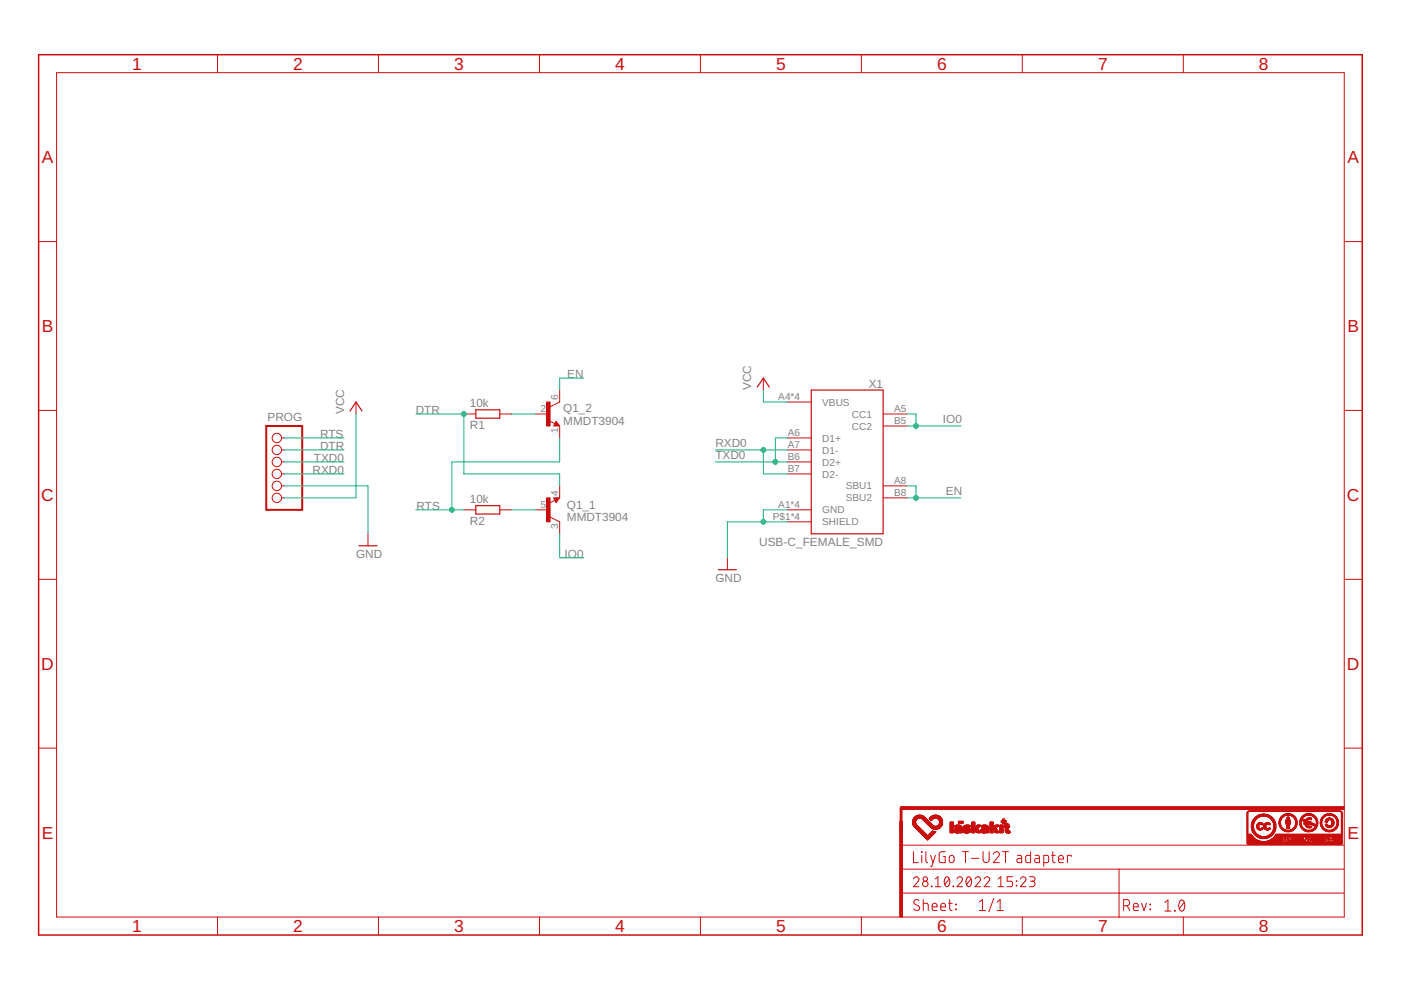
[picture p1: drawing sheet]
<svg xmlns="http://www.w3.org/2000/svg" width="297mm" height="210mm" viewBox="0 0 297 210" stroke-linecap="round" stroke-linejoin="round" font-family="sans-serif">
<defs><g id="words">
<g font-size="3.7" fill="#c90d0c">
<text x="28" y="14.8">1</text>
<text x="62.2" y="14.8">2</text>
<text x="96.3" y="14.8">3</text>
<text x="130.4" y="14.8">4</text>
<text x="164.5" y="14.8">5</text>
<text x="198.7" y="14.8">6</text>
<text x="232.8" y="14.8">7</text>
<text x="266.9" y="14.8">8</text>
<text x="8.9" y="34.6">A</text>
<text x="285.7" y="34.6">A</text>
<text x="8.9" y="70.4">B</text>
<text x="285.7" y="70.4">B</text>
<text x="8.8" y="106.2">C</text>
<text x="285.6" y="106.2">C</text>
<text x="8.8" y="142">D</text>
<text x="285.6" y="142">D</text>
<text x="8.9" y="177.8">E</text>
<text x="285.7" y="177.8">E</text>
<text x="28" y="197.6">1</text>
<text x="62.2" y="197.6">2</text>
<text x="96.3" y="197.6">3</text>
<text x="130.4" y="197.6">4</text>
<text x="164.5" y="197.6">5</text>
<text x="198.7" y="197.6">6</text>
<text x="232.8" y="197.6">7</text>
<text x="266.9" y="197.6">8</text>
</g>
<g font-size="2.5" fill="#808080">
<text x="120.3" y="80.2">EN</text>
<text x="159.3" y="82.7" transform="rotate(-90 159.3 82.7)">VCC</text>
<text x="184.2" y="82.2">X1</text>
<text x="56.7" y="89.2">PROG</text>
<text x="73" y="87.8" transform="rotate(-90 73 87.8)">VCC</text>
<text x="88.1" y="87.8">DTR</text>
<text x="99.6" y="86.3">10k</text>
<text x="119.4" y="87.3">Q1_2</text>
<text x="199.9" y="89.7">IO0</text>
<text x="67.9" y="92.9">RTS</text>
<text x="67.9" y="95.4">DTR</text>
<text x="99.6" y="91.1">R1</text>
<text x="119.4" y="90.1">MMDT3904</text>
<text x="151.7" y="94.8">RXD0</text>
<text x="66.3" y="100.5">RXD0</text>
<text x="66.6" y="97.9">TXD0</text>
<text x="151.7" y="97.3">TXD0</text>
<text x="99.6" y="106.6">10k</text>
<text x="120.2" y="107.8">Q1_1</text>
<text x="200.6" y="104.9">EN</text>
<text x="88.3" y="108.1">RTS</text>
<text x="99.6" y="111.4">R2</text>
<text x="120.2" y="110.4">MMDT3904</text>
<text x="75.5" y="118.3">GND</text>
<text x="119.7" y="118.3">IO0</text>
<text x="160.9" y="115.8">USB-C_FEMALE_SMD</text>
<text x="151.7" y="123.3">GND</text>
</g>
<g font-size="2.1" fill="#808080">
<text x="114.6" y="87.4">2</text>
<text x="118.3" y="84.9" transform="rotate(-90 118.3 84.9)">6</text>
<text x="165" y="84.9">A4*4</text>
<text x="174.3" y="86">VBUS</text>
<text x="180.6" y="88.5">CC1</text>
<text x="189.6" y="87.4">A5</text>
<text x="189.6" y="90">B5</text>
<text x="118.3" y="91.9" transform="rotate(-90 118.3 91.9)">1</text>
<text x="167" y="92.5">A6</text>
<text x="167" y="95">A7</text>
<text x="174.3" y="93.6">D1+</text>
<text x="180.6" y="91.1">CC2</text>
<text x="167" y="97.6">B6</text>
<text x="167" y="100.1">B7</text>
<text x="174.3" y="96.2">D1-</text>
<text x="174.3" y="98.7">D2+</text>
<text x="174.3" y="101.2">D2-</text>
<text x="114.6" y="107.7">5</text>
<text x="118.3" y="105.2" transform="rotate(-90 118.3 105.2)">4</text>
<text x="165" y="107.7">A1*4</text>
<text x="179.3" y="103.8">SBU1</text>
<text x="179.3" y="106.3">SBU2</text>
<text x="189.6" y="102.7">A8</text>
<text x="189.6" y="105.2">B8</text>
<text x="118.3" y="112.2" transform="rotate(-90 118.3 112.2)">3</text>
<text x="163.8" y="110.3">P$1*4</text>
<text x="174.3" y="108.9">GND</text>
<text x="174.3" y="111.4">SHIELD</text>
</g>
</g></defs>
<path d="M74.2 87.1l1.3-1.9 1.3 1.9M100.9 86.9h5.1v1.8h-5.1zM117.9 89.8l.1 .3h-.4l.3-.5 .5 .6h-.8M160.6 82.1l1.2-1.9 1.3 1.9M172 82.7h15.2v30.5h-15.2zM76.1 115.7h3.8M100.9 107.2h5.1v1.8h-5.1zM117.6 105.7h.8l-.5 .6-.3-.5h.4l-.1 .3M152.3 120.8h3.8" fill="none" stroke="#c90d0c" stroke-width=".25"/>
<g fill="none" stroke="#c90d0c" stroke-width=".21">
<path d="M12 15.4h273v179h-273zM46.1 11.6v3.8M80.2 11.6v3.8M114.4 11.6v3.8M148.5 11.6v3.8M182.6 11.6v3.8M216.7 11.6v3.8M250.9 11.6v3.8M8.2 51.2h3.8M285 51.2h3.8M8.2 87h3.8M59.7 97.9h.6"/>
<path d="M59.7 95.4h.6M59.7 92.9h.6M75.5 85.2v2.6M98.3 87.8h2.6M106 87.8h2.5M113.6 87.8h2.5M116.4 89.2l1.3 .6M117.9 89.3l.8 1h-1.3zM118.7 82.7v2.5l-2.1 1.1M118.7 90.3v2.6M161.8 80.2v2.5M166.9 97.9h5.1"/>
<path d="M166.9 95.4h5.1M166.9 92.9h5.1M166.9 85.2h5.1M187.2 87.8h5.1M187.2 90.3h5.1M285 87h3.8M59.7 105.6h.6M59.7 103h.6M59.7 100.5h.6M78 113.2v2.5M98.3 108.1h2.6M106 108.1h2.5"/>
<path d="M113.6 108.1h2.5M116.6 109.6l2.1 1v2.6M117.4 105.6h1.3l-.8 1zM117.7 106.1l-1.3 .6M118.7 103v2.6M154.2 118.3v2.5M166.9 100.5h5.1M166.9 108.1h5.1M166.9 110.6h5.1M187.2 105.6h5.1M187.2 103h5.1M8.2 122.8h3.8"/>
<path d="M285 122.8h3.8M8.2 158.6h3.8M285 158.6h3.8M191.1 179.2h93.9M46.1 194.4v3.8M80.2 194.4v3.8M114.4 194.4v3.8M148.5 194.4v3.8M182.6 194.4v3.8M191.1 189.4h93.9M191.1 184.3h93.9M193.7 186.4a.58 .58 0 0 1 .8-.5 .58 .58 0 0 1 .2 .9l-1 1.2h1.1"/>
<path d="M193.7 180.6v2.3h1M194.8 190.9a.58 .58 0 0 0-.8-.1 .58 .58 0 0 0 0 .9l.7 .4a.58 .58 0 0 1 .1 .9 .58 .58 0 0 1-.9-.1l-.2-.2M195.4 180.6l.1 .1zM195.4 181.4v1.5M195.7 191.5l1 .1 .1 1.5M195.7 190.7v2.4M196.3 180.6v2.1l.4 .2M197.3 181.4l.5 1.5M197.5 187.9l.1 .1zM197.6 192.3h1.1a.54 .54 0 0 0-.4-.8 .54 .54 0 0 0-.7 .5l.2 1 .9 .1M198.3 188h1.2M198.3 186.4l.6-.5v2.1"/>
<path d="M198.3 181.4l-.8 2.3h-.2M199.5 192.3h1a.54 .54 0 0 0-.4-.8 .54 .54 0 0 0-.6 .5l.1 1 .9 .1M200.4 180.6h-1l-.3 .3v1.5l.2 .4 1.1 .1v-1.3h-.4M200.5 186l.1-.1a.88 .88 0 0 1 .8 1.3l-.1 .3a.51 .51 0 0 1-.5 .5 .51 .51 0 0 1-.5-.5l-.1-.8zM201.1 191.5h.8M201.3 186.4l-1 1.1M201.4 190.7v2.1l.5 .3M201.4 181.5l.5-.1a.92 .92 0 0 1 .1 1.4l-.3 .1-.3-.2-.1-.3zM202.1 187.9l.1 .1zM202.6 191.7l.2 .1zM202.6 192.7l.2 .2zM202.9 186.4a.58 .58 0 0 1 .8-.5 .58 .58 0 0 1 .2 .9l-1 1.2h1.2"/>
<path d="M204 180.6h1.3M204.7 180.6v2.3M205.1 186l.1-.1a.88 .88 0 0 1 .8 1.3l-.1 .3a.51 .51 0 0 1-.5 .5 .51 .51 0 0 1-.5-.5l-.1-.8zM205.9 186.4l-1 1.1M206 182h1.6M206.7 186.4a.58 .58 0 0 1 .9-.5 .58 .58 0 0 1 .1 .9l-1 1.2h1.2M207.6 193.1h1.3M207.6 191.2l.7-.5v2.4M208.4 180.6v1.7a.65 .65 0 0 0 .7 .6 .65 .65 0 0 0 .6-.6v-1.7M208.7 186.4a.58 .58 0 0 1 .8-.5 .58 .58 0 0 1 .2 .9l-1 1.2h1.1M210.6 181.1a.64 .64 0 0 1 .9-.5 .64 .64 0 0 1 .2 1l-1.1 1.3h1.3M210.7 190.5l-1 2.8"/>
<path d="M211.4 193.1h1.3M211.4 191.2l.6-.5v2.4M211.6 188h1.2M211.6 186.4l.6-.5v2.1M212.5 180.6h1.3M213.2 180.6v2.3M214.7 185.9h-1.2v.9h.7a.59 .59 0 0 1 .5 .6 .59 .59 0 0 1-.5 .6h-.7M215.5 187.7l.1 .1zM215.5 186.8l.1 .1zM215.7 181.4h.7l.2 .2v1.3h-.6a.46 .46 0 0 1-.4-.5 .46 .46 0 0 1 .4-.4h.6M216.3 186.4a.58 .58 0 0 1 .9-.5 .58 .58 0 0 1 .1 .9l-1 1.2h1.2M216.7 194.4v3.8"/>
<path d="M218.3 185.9h.7a.48 .48 0 0 1 .4 .5 .48 .48 0 0 1-.4 .4h-.5M218.5 180.6v2.3h-.8l-.2-.2v-1.1l.2-.2h.8M218.9 186.8a.58 .58 0 0 1 .5 .6 .58 .58 0 0 1-.5 .6h-.6M219.5 181.4h.6l.3 .3v1.2h-.6a.46 .46 0 0 1-.4-.5 .46 .46 0 0 1 .4-.4h.6M221.3 182.9h.8l.2-.2v-1.1l-.2-.2h-.8v2.3M222.9 181.4h.8M223.2 180.6v1.9l.1 .3 .4 .1M224.4 182.1h1.1a.55 .55 0 0 0-.4-.7 .55 .55 0 0 0-.7 .5l.1 .9 1 .1M227.1 181.6v-.2h-.8v1.5M237.3 184.3v10.2M238.2 192h.7a.65 .65 0 0 0 .6-.6 .65 .65 0 0 0-.6-.7h-.7v2.4M239 192l.5 1.1"/>
<path d="M240.3 192.3h1a.54 .54 0 0 0-.3-.8 .54 .54 0 0 0-.7 .5l.1 1 .9 .1M242 191.5l.5 1.6 .6-1.6M243.8 192.7l.1 .2zM243.8 191.7l.1 .1zM247 191.3l.6-.5v2.4M247 193.2h1.3M249 193l.2 .2zM250.2 191a.62 .62 0 0 1 .8 0 .62 .62 0 0 1 .2 .7 .99 .99 0 0 1-.8 1.4 1.7 1.7 0 0 1-.2-2.1zM250.9 194.4v3.8M251.1 191.3l-1.1 1.3"/>
<circle cx="58.7" cy="92.9" r=".99"/>
<circle cx="58.7" cy="97.9" r=".99"/>
<circle cx="58.7" cy="95.4" r=".99"/>
<circle cx="58.7" cy="100.5" r=".99"/>
<circle cx="58.7" cy="105.6" r=".99"/>
<circle cx="58.7" cy="103" r=".99"/>
<circle cx="196.2" cy="187.4" r=".59"/>
<circle cx="196.2" cy="186.4" r=".46"/>
</g>
<path d="M56.5 90.3h7.6v17.8h-7.6z" fill="none" stroke="#c90d0c" stroke-width=".42"/>
<g fill="#c90d0c" stroke="#c90d0c" stroke-width=".21">
<path d="M115.9 105.6h.7v5h-.7z"/>
<path d="M115.9 85.2h.7v5.1h-.7z"/>
<path d="M190.8 174.1h.5v20.3h-.5z"/>
<path d="M191 171h94v.6h-94z"/>
<path d="M196.6 178l.1 .1z"/>
<path d="M196.6 178h.2z"/>
<path d="M196.5 177.9l.3 .1z"/>
<path d="M196.5 177.9h.4z"/>
<path d="M196.4 177.9h.5z"/>
<path d="M196.4 177.8l.6 .1z"/>
<path d="M196.4 177.8h.6z"/>
<path d="M196.3 177.7l.7 .1z"/>
<path d="M196.3 177.7l.8 .1z"/>
<path d="M196.3 177.7h.8z"/>
<path d="M196.2 177.7h.9z"/>
<path d="M196.2 177.6l.9 .1z"/>
<path d="M196.2 177.6h1z"/>
<path d="M196.1 177.5l1.1 .1z"/>
<path d="M196.1 177.5h1.2z"/>
<path d="M196 177.4l1.4 .1z"/>
<path d="M196 177.4h1.4z"/>
<path d="M195.9 177.4h1.5z"/>
<path d="M195.9 177.3l1.5 .1z"/>
<path d="M195.9 177.3h1.6z"/>
<path d="M195.9 177.2l1.6 .1z"/>
<path d="M195.8 177.2l1.7 .1z"/>
<path d="M195.8 177.2h.9z"/>
<path d="M196.7 177.2h.8z"/>
<path d="M195.7 177.2h1z"/>
<path d="M196.7 177.2h.9z"/>
<path d="M195.7 177.1l.9 .1z"/>
<path d="M196.7 177.1l.9 .1z"/>
<path d="M195.7 177.1h.9z"/>
<path d="M196.7 177.1h1z"/>
<path d="M195.6 177.1h1z"/>
<path d="M196.8 177.1h.9z"/>
<path d="M195.6 177l1 .1z"/>
<path d="M196.8 177l.9 .1z"/>
<path d="M195.6 177l.9 .1z"/>
<path d="M196.8 177l1 .1z"/>
<path d="M195.5 177h1z"/>
<path d="M196.9 177h.9z"/>
<path d="M195.5 177h.9z"/>
<path d="M195.5 176.9l.9 .1z"/>
<path d="M197 176.9l.9 .1z"/>
<path d="M195.5 176.9h.9z"/>
<path d="M197 176.9h.9z"/>
<path d="M195.4 176.9h1z"/>
<path d="M195.4 176.8l.9 .1z"/>
<path d="M197 176.8l.9 .1z"/>
<path d="M197 176.8l1 .1z"/>
<path d="M195.3 176.8h1z"/>
<path d="M197.1 176.8h.9z"/>
<path d="M195.3 176.7l.9 .1z"/>
<path d="M197.1 176.7l.9 .1z"/>
<path d="M197.2 176.7l.9 .1z"/>
<path d="M195.3 176.7h.9z"/>
<path d="M197.2 176.7h.9z"/>
<path d="M195.2 176.7h1z"/>
<path d="M195.2 176.6l.9 .1z"/>
<path d="M197.2 176.6l1 .1z"/>
<path d="M195.1 176.6h1z"/>
<path d="M197.3 176.6h.9z"/>
<path d="M202.8 176.6h.4z"/>
<path d="M204.7 176.6h.5z"/>
<path d="M208.4 176.6h.4z"/>
<path d="M213.5 176.6h.5z"/>
<path d="M195.1 176.6h.9z"/>
<path d="M195.1 176.5l.9 .1z"/>
<path d="M197.3 176.5l.9 .1z"/>
<path d="M201.5 176.5l.6 .1z"/>
<path d="M202.6 176.5l.7 .1z"/>
<path d="M203.4 176.5l.6 .1z"/>
<path d="M204.5 176.5l.9 .1z"/>
<path d="M206 176.5l.7 .1z"/>
<path d="M207.2 176.5l.7 .1z"/>
<path d="M208.3 176.5l.6 .1z"/>
<path d="M209 176.5l.6 .1z"/>
<path d="M209.9 176.5l.7 .1z"/>
<path d="M211.1 176.5l.7 .1z"/>
<path d="M212 176.5l.6 .1z"/>
<path d="M213.4 176.5l.7 .1z"/>
<path d="M197.4 176.5l.8 .1z"/>
<path d="M202.5 176.5l1.5 .1z"/>
<path d="M204.4 176.5l1.1 .1z"/>
<path d="M208.2 176.5l.8 .1z"/>
<path d="M213.3 176.5l.9 .1z"/>
<path d="M195.1 176.5h.9z"/>
<path d="M197.4 176.5h.8z"/>
<path d="M201.5 176.5h.6z"/>
<path d="M202.5 176.5h1.5z"/>
<path d="M204.4 176.5h1.1z"/>
<path d="M206 176.5h.7z"/>
<path d="M207.2 176.5h.7z"/>
<path d="M208.2 176.5h.8z"/>
<path d="M209 176.5h.6z"/>
<path d="M209.9 176.5h.7z"/>
<path d="M211.1 176.5h.7z"/>
<path d="M212 176.5h.6z"/>
<path d="M213.3 176.5h.9z"/>
<path d="M195 176.5h.9z"/>
<path d="M197.4 176.5h.9z"/>
<path d="M204.3 176.5h1.3z"/>
<path d="M207.1 176.5h.8z"/>
<path d="M211 176.5h.8z"/>
<path d="M195 176.4l.9 .1z"/>
<path d="M197.4 176.4l1 .1z"/>
<path d="M201.5 176.4l.6 .1z"/>
<path d="M202.4 176.4l1.6 .1z"/>
<path d="M204.2 176.4l1.4 .1z"/>
<path d="M206 176.4l.7 .1z"/>
<path d="M207.1 176.4l.8 .1z"/>
<path d="M208.1 176.4l1.5 .1z"/>
<path d="M209.9 176.4l.7 .1z"/>
<path d="M210.9 176.4l.9 .1z"/>
<path d="M212 176.4l.6 .1z"/>
<path d="M213.2 176.4l1 .1z"/>
<path d="M195 176.4h.9z"/>
<path d="M197.4 176.4h1z"/>
<path d="M201.5 176.4h.6z"/>
<path d="M202.4 176.4h1.6z"/>
<path d="M204.2 176.4h1.4z"/>
<path d="M206 176.4h.7z"/>
<path d="M207.1 176.4h.8z"/>
<path d="M208.1 176.4h1.5z"/>
<path d="M209.9 176.4h.7z"/>
<path d="M210.9 176.4h.9z"/>
<path d="M212 176.4h.6z"/>
<path d="M213.2 176.4h1z"/>
<path d="M194.9 176.4h1z"/>
<path d="M197.5 176.4h.9z"/>
<path d="M204.2 176.4h1.5z"/>
<path d="M207.1 176.4h.7z"/>
<path d="M208 176.4h1.6z"/>
<path d="M211 176.4h.7z"/>
<path d="M213.2 176.4h.9z"/>
<path d="M194.9 176.4h.9z"/>
<path d="M210.9 176.4h.8z"/>
<path d="M194.9 176.3l.9 .1z"/>
<path d="M197.5 176.3l.9 .1z"/>
<path d="M201.5 176.3l.6 .1z"/>
<path d="M202.4 176.3l1.6 .1z"/>
<path d="M204.2 176.3l1.5 .1z"/>
<path d="M206 176.3l.7 .1z"/>
<path d="M207.1 176.3l.7 .1z"/>
<path d="M208 176.3l1.6 .1z"/>
<path d="M209.9 176.3l.7 .1z"/>
<path d="M210.9 176.3l.8 .1z"/>
<path d="M212 176.3l.6 .1z"/>
<path d="M213.2 176.3l.9 .1z"/>
<path d="M197.6 176.3l.8 .1z"/>
<path d="M204.3 176.3l1.4 .1z"/>
<path d="M207 176.3l.8 .1z"/>
<path d="M194.9 176.3h.8z"/>
<path d="M197.6 176.3h.4z"/>
<path d="M201.5 176.3h.6z"/>
<path d="M202.4 176.3h1.6z"/>
<path d="M204.3 176.3h1.4z"/>
<path d="M206 176.3h.7z"/>
<path d="M207 176.3h.7z"/>
<path d="M208 176.3h1.6z"/>
<path d="M209.9 176.3h.7z"/>
<path d="M210.9 176.3h.7z"/>
<path d="M212 176.3h.6z"/>
<path d="M213.2 176.3h.9z"/>
<path d="M194.8 176.3h.9z"/>
<path d="M204.3 176.3h1.5z"/>
<path d="M194.8 176.2l.9 .1z"/>
<path d="M197.7 176.2l.1 .1z"/>
<path d="M201.5 176.2l.6 .1z"/>
<path d="M202.4 176.2l1.6 .1z"/>
<path d="M204.3 176.2l1.5 .1z"/>
<path d="M206 176.2l.7 .1z"/>
<path d="M206.9 176.2l.8 .1z"/>
<path d="M208 176.2l1.6 .1z"/>
<path d="M209.9 176.2l.7 .1z"/>
<path d="M210.8 176.2l.8 .1z"/>
<path d="M212 176.2l.6 .1z"/>
<path d="M213.2 176.2l.9 .1z"/>
<path d="M194.7 176.2h1z"/>
<path d="M201.5 176.2h.6z"/>
<path d="M202.4 176.2h.7z"/>
<path d="M203.2 176.2h.8z"/>
<path d="M204.3 176.2h1.5z"/>
<path d="M206 176.2h.7z"/>
<path d="M206.9 176.2h.7z"/>
<path d="M208 176.2h.7z"/>
<path d="M208.8 176.2h.8z"/>
<path d="M209.9 176.2h.7z"/>
<path d="M210.8 176.2h.8z"/>
<path d="M212 176.2h.6z"/>
<path d="M213.2 176.2h.9z"/>
<path d="M194.7 176.1l.9 .1z"/>
<path d="M201.5 176.1l.6 .1z"/>
<path d="M202.4 176.1l.6 .1z"/>
<path d="M203.3 176.1l.7 .1z"/>
<path d="M204.3 176.1l.6 .1z"/>
<path d="M205.1 176.1l.7 .1z"/>
<path d="M206 176.1l.7 .1z"/>
<path d="M206.9 176.1l.7 .1z"/>
<path d="M208 176.1l.6 .1z"/>
<path d="M208.9 176.1l.7 .1z"/>
<path d="M209.9 176.1l.7 .1z"/>
<path d="M210.8 176.1l.7 .1z"/>
<path d="M212 176.1l.6 .1z"/>
<path d="M213.1 176.1l1 .1z"/>
<path d="M194.7 176.1h.9z"/>
<path d="M201.5 176.1h.6z"/>
<path d="M202.4 176.1h.5z"/>
<path d="M203.3 176.1h.7z"/>
<path d="M204.4 176.1h.3z"/>
<path d="M205.1 176.1h.7z"/>
<path d="M206 176.1h.8z"/>
<path d="M206.8 176.1h.8z"/>
<path d="M208 176.1h.6z"/>
<path d="M209 176.1h.6z"/>
<path d="M209.9 176.1h.7z"/>
<path d="M210.7 176.1h.8z"/>
<path d="M212 176.1h.6z"/>
<path d="M213.1 176.1h.7z"/>
<path d="M213.9 176.1h.1z"/>
<path d="M194.6 176.1h1z"/>
<path d="M203.4 176.1h.6z"/>
<path d="M204.4 176.1h.1z"/>
<path d="M205.2 176.1h.6z"/>
<path d="M206.1 176.1h1.5z"/>
<path d="M209.9 176.1h.8z"/>
<path d="M213.1 176.1h.6z"/>
<path d="M194.6 176l.9 .1z"/>
<path d="M201.5 176l.6 .1z"/>
<path d="M202.4 176l.5 .1z"/>
<path d="M203.4 176l.6 .1z"/>
<path d="M205.1 176l.7 .1z"/>
<path d="M206.1 176l1.5 .1z"/>
<path d="M208 176l.6 .1z"/>
<path d="M209 176l.6 .1z"/>
<path d="M209.9 176l1.5 .1z"/>
<path d="M212 176l.6 .1z"/>
<path d="M213.1 176l.6 .1z"/>
<path d="M194.5 176h1z"/>
<path d="M201.5 176h.6z"/>
<path d="M202.4 176h.6z"/>
<path d="M203.4 176h.6z"/>
<path d="M204.9 176h.9z"/>
<path d="M206.1 176h1.5z"/>
<path d="M208 176h.6z"/>
<path d="M209 176h.6z"/>
<path d="M209.9 176h1.5z"/>
<path d="M212 176h.6z"/>
<path d="M213.1 176h.6z"/>
<path d="M194.5 176h.9z"/>
<path d="M202.4 176h.7z"/>
<path d="M204.6 176h1.2z"/>
<path d="M206 176h1.5z"/>
<path d="M208 176h.7z"/>
<path d="M194.5 175.9l.9 .1z"/>
<path d="M201.5 175.9l.6 .1z"/>
<path d="M202.4 175.9l.7 .1z"/>
<path d="M203.4 175.9l.6 .1z"/>
<path d="M204.6 175.9l1.1 .1z"/>
<path d="M206 175.9l1.5 .1z"/>
<path d="M208 175.9l.7 .1z"/>
<path d="M209 175.9l.6 .1z"/>
<path d="M209.9 175.9l1.5 .1z"/>
<path d="M212 175.9l.6 .1z"/>
<path d="M213.1 175.9l.6 .1z"/>
<path d="M194.5 175.9h.9z"/>
<path d="M201.5 175.9h.6z"/>
<path d="M202.4 175.9h1.6z"/>
<path d="M204.6 175.9h1.2z"/>
<path d="M206 175.9h1.5z"/>
<path d="M208 175.9h1.6z"/>
<path d="M209.9 175.9h1.5z"/>
<path d="M212 175.9h.6z"/>
<path d="M213.1 175.9h.6z"/>
<path d="M194.4 175.9h.9z"/>
<path d="M204.5 175.9h1.3z"/>
<path d="M206 175.9h1.4z"/>
<path d="M209.9 175.9h1.4z"/>
<path d="M194.4 175.8l.9 .1z"/>
<path d="M201.5 175.8l.6 .1z"/>
<path d="M202.4 175.8l1.6 .1z"/>
<path d="M204.4 175.8l1.3 .1z"/>
<path d="M206 175.8l1.4 .1z"/>
<path d="M208 175.8l1.6 .1z"/>
<path d="M209.9 175.8l1.4 .1z"/>
<path d="M212 175.8l.6 .1z"/>
<path d="M213.1 175.8l.6 .1z"/>
<path d="M198.2 175.8l.3 .1z"/>
<path d="M208.1 175.8l1.5 .1z"/>
<path d="M194.4 175.8h.9z"/>
<path d="M198.2 175.8h.3z"/>
<path d="M201.5 175.8h.6z"/>
<path d="M202.4 175.8h1.6z"/>
<path d="M204.4 175.8h1.3z"/>
<path d="M206 175.8h1.4z"/>
<path d="M208.1 175.8h1.5z"/>
<path d="M209.9 175.8h1.4z"/>
<path d="M212 175.8h.6z"/>
<path d="M213.1 175.8h.6z"/>
<path d="M194.3 175.7l.9 .1z"/>
<path d="M197.9 175.7l.9 .1z"/>
<path d="M201.5 175.7l.6 .1z"/>
<path d="M202.5 175.7l1.5 .1z"/>
<path d="M204.3 175.7l1.4 .1z"/>
<path d="M206.1 175.7l1.3 .1z"/>
<path d="M208.2 175.7l1.4 .1z"/>
<path d="M209.9 175.7l1.3 .1z"/>
<path d="M212 175.7l.6 .1z"/>
<path d="M213.1 175.7l.6 .1z"/>
<path d="M194.2 175.7l1 .1z"/>
<path d="M197.8 175.7l1.1 .1z"/>
<path d="M206 175.7l1.3 .1z"/>
<path d="M194.2 175.7h1z"/>
<path d="M197.8 175.7h1.1z"/>
<path d="M201.5 175.7h.6z"/>
<path d="M202.5 175.7h1.5z"/>
<path d="M204.3 175.7h1.4z"/>
<path d="M206 175.7h1.3z"/>
<path d="M208.2 175.7h1.4z"/>
<path d="M209.9 175.7h1.3z"/>
<path d="M212 175.7h.6z"/>
<path d="M213.1 175.7h.6z"/>
<path d="M202.6 175.7h1.4z"/>
<path d="M204.3 175.7h1.3z"/>
<path d="M194.2 175.6l.9 .1z"/>
<path d="M197.8 175.6l1.1 .1z"/>
<path d="M201.5 175.6l.6 .1z"/>
<path d="M202.7 175.6l1.3 .1z"/>
<path d="M204.3 175.6l1.2 .1z"/>
<path d="M206 175.6l1.2 .1z"/>
<path d="M208.4 175.6l1.2 .1z"/>
<path d="M209.9 175.6l1.2 .1z"/>
<path d="M212 175.6l.6 .1z"/>
<path d="M213.1 175.6l.6 .1z"/>
<path d="M197.7 175.6l1.3 .1z"/>
<path d="M206 175.6l1.3 .1z"/>
<path d="M209.9 175.6l1.3 .1z"/>
<path d="M194.1 175.6h1z"/>
<path d="M197.6 175.6h1.6z"/>
<path d="M201.5 175.6h.6z"/>
<path d="M203.4 175.6h.6z"/>
<path d="M204.3 175.6h1.1z"/>
<path d="M206 175.6h1.3z"/>
<path d="M209 175.6h.6z"/>
<path d="M209.9 175.6h1.3z"/>
<path d="M212 175.6h.6z"/>
<path d="M213.1 175.6h.6z"/>
<path d="M194.1 175.6h.9z"/>
<path d="M197.5 175.6h1.7z"/>
<path d="M204.3 175.6h.9z"/>
<path d="M206.1 175.6h1.3z"/>
<path d="M194.1 175.5l.9 .1z"/>
<path d="M197.4 175.5l1.9 .1z"/>
<path d="M201.5 175.5l.6 .1z"/>
<path d="M203.3 175.5l.7 .1z"/>
<path d="M204.2 175.5l.8 .1z"/>
<path d="M206 175.5l1.4 .1z"/>
<path d="M208.2 175.5l.1 .1z"/>
<path d="M209 175.5l.6 .1z"/>
<path d="M209.9 175.5l1.4 .1z"/>
<path d="M212 175.5l.6 .1z"/>
<path d="M213.1 175.5l.6 .1z"/>
<path d="M194.1 175.5h.9z"/>
<path d="M197.4 175.5h1.9z"/>
<path d="M201.5 175.5h.6z"/>
<path d="M203.3 175.5h.7z"/>
<path d="M204.2 175.5h.8z"/>
<path d="M206 175.5h1.4z"/>
<path d="M208.2 175.5h.1z"/>
<path d="M209 175.5h.6z"/>
<path d="M209.9 175.5h1.4z"/>
<path d="M212 175.5h.6z"/>
<path d="M213.1 175.5h.6z"/>
<path d="M194 175.5h1z"/>
<path d="M202.6 175.5h.1z"/>
<path d="M204.2 175.5h.7z"/>
<path d="M208.2 175.5h.2z"/>
<path d="M208.9 175.5h.7z"/>
<path d="M194 175.5h.9z"/>
<path d="M202.5 175.5h.3z"/>
<path d="M203.3 175.5h.6z"/>
<path d="M204.2 175.5h.6z"/>
<path d="M205.4 175.5h.2z"/>
<path d="M206 175.5h.7z"/>
<path d="M206.7 175.5h.8z"/>
<path d="M208.1 175.5h.4z"/>
<path d="M209.9 175.5h.7z"/>
<path d="M210.6 175.5h.7z"/>
<path d="M194 175.4l.9 .1z"/>
<path d="M197.4 175.4l1.9 .1z"/>
<path d="M201.5 175.4l.6 .1z"/>
<path d="M202.5 175.4l.3 .1z"/>
<path d="M203.3 175.4l.6 .1z"/>
<path d="M204.2 175.4l.6 .1z"/>
<path d="M205.4 175.4l.2 .1z"/>
<path d="M206 175.4l.7 .1z"/>
<path d="M206.7 175.4l.8 .1z"/>
<path d="M208.1 175.4l.4 .1z"/>
<path d="M208.9 175.4l.7 .1z"/>
<path d="M209.9 175.4l.7 .1z"/>
<path d="M210.6 175.4l.7 .1z"/>
<path d="M212 175.4l.6 .1z"/>
<path d="M213.1 175.4l.6 .1z"/>
<path d="M193.9 175.4h1z"/>
<path d="M197.3 175.4h2.1z"/>
<path d="M201.5 175.4h.6z"/>
<path d="M202.5 175.4h1.4z"/>
<path d="M204.3 175.4h.6z"/>
<path d="M205.3 175.4h.3z"/>
<path d="M206 175.4h.7z"/>
<path d="M206.7 175.4h.8z"/>
<path d="M208.2 175.4h1.4z"/>
<path d="M209.9 175.4h.7z"/>
<path d="M210.6 175.4h.8z"/>
<path d="M212 175.4h.6z"/>
<path d="M212.9 175.4h1.1z"/>
<path d="M194 175.4h.8z"/>
<path d="M206.8 175.4h.7z"/>
<path d="M210.7 175.4h.7z"/>
<path d="M193.9 175.3l.9 .1z"/>
<path d="M197.3 175.3l2.1 .1z"/>
<path d="M201.5 175.3l.6 .1z"/>
<path d="M202.5 175.3l1.4 .1z"/>
<path d="M204.3 175.3l1.3 .1z"/>
<path d="M206 175.3l.7 .1z"/>
<path d="M206.8 175.3l.7 .1z"/>
<path d="M208.1 175.3l1.5 .1z"/>
<path d="M209.9 175.3l.7 .1z"/>
<path d="M210.7 175.3l.7 .1z"/>
<path d="M212 175.3l.6 .1z"/>
<path d="M212.9 175.3l1.1 .1z"/>
<path d="M197.3 175.3l2.2 .1z"/>
<path d="M202.5 175.3l1.5 .1z"/>
<path d="M206.8 175.3l.8 .1z"/>
<path d="M210.7 175.3l.8 .1z"/>
<path d="M193.9 175.3h.9z"/>
<path d="M197.3 175.3h2.2z"/>
<path d="M201.5 175.3h.6z"/>
<path d="M202.5 175.3h1.5z"/>
<path d="M204.3 175.3h1.3z"/>
<path d="M206 175.3h.7z"/>
<path d="M206.8 175.3h.8z"/>
<path d="M208.1 175.3h1.5z"/>
<path d="M209.9 175.3h.7z"/>
<path d="M210.7 175.3h.8z"/>
<path d="M212 175.3h.6z"/>
<path d="M212.9 175.3h1.1z"/>
<path d="M193.8 175.3h1z"/>
<path d="M197.2 175.3h2.3z"/>
<path d="M202.5 175.3h1.4z"/>
<path d="M208.1 175.3h1.4z"/>
<path d="M193.8 175.2l.9 .1z"/>
<path d="M197.1 175.2l2.5 .1z"/>
<path d="M201.5 175.2l.6 .1z"/>
<path d="M202.4 175.2l1.5 .1z"/>
<path d="M204.3 175.2l1.4 .1z"/>
<path d="M206 175.2l.7 .1z"/>
<path d="M206.9 175.2l.8 .1z"/>
<path d="M208.1 175.2l1.4 .1z"/>
<path d="M209.9 175.2l.7 .1z"/>
<path d="M210.8 175.2l.7 .1z"/>
<path d="M212 175.2l.6 .1z"/>
<path d="M212.9 175.2l1.1 .1z"/>
<path d="M193.8 175.2h.8z"/>
<path d="M197.1 175.2h2.5z"/>
<path d="M201.5 175.2h.6z"/>
<path d="M202.4 175.2h1.5z"/>
<path d="M204.3 175.2h1.4z"/>
<path d="M206 175.2h.7z"/>
<path d="M206.9 175.2h.8z"/>
<path d="M208.1 175.2h1.4z"/>
<path d="M209.9 175.2h.7z"/>
<path d="M210.8 175.2h.8z"/>
<path d="M212 175.2h.6z"/>
<path d="M212.9 175.2h1.1z"/>
<path d="M193.7 175.2h.9z"/>
<path d="M197.1 175.2h1.1z"/>
<path d="M198.5 175.2h1.1z"/>
<path d="M202.4 175.2h1.4z"/>
<path d="M204.4 175.2h1.3z"/>
<path d="M207 175.2h.7z"/>
<path d="M208 175.2h1.5z"/>
<path d="M210.9 175.2h.7z"/>
<path d="M193.7 175.1l.9 .1z"/>
<path d="M197.1 175.1l1.1 .1z"/>
<path d="M198.5 175.1l1.1 .1z"/>
<path d="M201.5 175.1l.6 .1z"/>
<path d="M202.4 175.1l1.4 .1z"/>
<path d="M204.4 175.1l1.3 .1z"/>
<path d="M206 175.1l.7 .1z"/>
<path d="M207 175.1l.7 .1z"/>
<path d="M208 175.1l1.5 .1z"/>
<path d="M209.9 175.1l.7 .1z"/>
<path d="M210.9 175.1l.7 .1z"/>
<path d="M212 175.1l.6 .1z"/>
<path d="M212.9 175.1l1.1 .1z"/>
<path d="M197 175.1l1 .1z"/>
<path d="M198.7 175.1l.9 .1z"/>
<path d="M207 175.1l.8 .1z"/>
<path d="M208 175.1l1.4 .1z"/>
<path d="M210.9 175.1l.8 .1z"/>
<path d="M193.7 175.1h.9z"/>
<path d="M197 175.1h.9z"/>
<path d="M198.8 175.1h.9z"/>
<path d="M201.5 175.1h.6z"/>
<path d="M202.4 175.1h1.4z"/>
<path d="M204.5 175.1h1.2z"/>
<path d="M206 175.1h.7z"/>
<path d="M207.1 175.1h.8z"/>
<path d="M208 175.1h1.4z"/>
<path d="M209.9 175.1h.7z"/>
<path d="M210.9 175.1h.8z"/>
<path d="M212 175.1h.6z"/>
<path d="M212.9 175.1h1.1z"/>
<path d="M193.7 175l.8 .1z"/>
<path d="M197 175l.9 .1z"/>
<path d="M198.8 175l.9 .1z"/>
<path d="M201.5 175l.6 .1z"/>
<path d="M202.5 175l1.2 .1z"/>
<path d="M204.5 175l1.2 .1z"/>
<path d="M206 175l.7 .1z"/>
<path d="M207.1 175l.8 .1z"/>
<path d="M208.2 175l1.2 .1z"/>
<path d="M209.9 175l.7 .1z"/>
<path d="M210.9 175l.9 .1z"/>
<path d="M212 175l.6 .1z"/>
<path d="M212.9 175l1.1 .1z"/>
<path d="M193.7 175h.8z"/>
<path d="M196.9 175h.9z"/>
<path d="M198.9 175h.8z"/>
<path d="M201.5 175h.6z"/>
<path d="M202.6 175h1z"/>
<path d="M204.6 175h1z"/>
<path d="M206 175h.7z"/>
<path d="M207.1 175h.8z"/>
<path d="M208.2 175h1.1z"/>
<path d="M209.9 175h.7z"/>
<path d="M211 175h.8z"/>
<path d="M212 175h.6z"/>
<path d="M212.9 175h1.1z"/>
<path d="M193.6 175h.8z"/>
<path d="M196.8 175h1z"/>
<path d="M199 175h.7z"/>
<path d="M202.8 175h.7z"/>
<path d="M204.7 175h.8z"/>
<path d="M207.2 175h.7z"/>
<path d="M208.4 175h.7z"/>
<path d="M211.1 175h.7z"/>
<path d="M213 175h1z"/>
<path d="M193.6 174.9l.8 .1z"/>
<path d="M196.8 174.9l1 .1z"/>
<path d="M199 174.9l.7 .1z"/>
<path d="M201.5 174.9l.6 .1z"/>
<path d="M202.8 174.9l.7 .1z"/>
<path d="M204.7 174.9l.8 .1z"/>
<path d="M206 174.9l.7 .1z"/>
<path d="M207.2 174.9l.7 .1z"/>
<path d="M208.4 174.9l.7 .1z"/>
<path d="M209.9 174.9l.7 .1z"/>
<path d="M211.1 174.9l.7 .1z"/>
<path d="M212 174.9l.6 .1z"/>
<path d="M213 174.9l1 .1z"/>
<path d="M193.7 174.9l.7 .1z"/>
<path d="M213.1 174.9l.6 .1z"/>
<path d="M193.6 174.9h.7z"/>
<path d="M196.8 174.9h.9z"/>
<path d="M199 174.9h.7z"/>
<path d="M201.5 174.9h.6z"/>
<path d="M206 174.9h.7z"/>
<path d="M209.9 174.9h.7z"/>
<path d="M213.1 174.9h.6z"/>
<path d="M193.6 174.8l.7 .1z"/>
<path d="M196.7 174.8l1 .1z"/>
<path d="M199.1 174.8l.7 .1z"/>
<path d="M201.5 174.8l.6 .1z"/>
<path d="M206 174.8l.7 .1z"/>
<path d="M209.9 174.8l.7 .1z"/>
<path d="M213.1 174.8l.6 .1z"/>
<path d="M193.5 174.8l.8 .1z"/>
<path d="M196.7 174.8l.9 .1z"/>
<path d="M199.1 174.8l.6 .1z"/>
<path d="M193.5 174.8h.8z"/>
<path d="M196.7 174.8h.9z"/>
<path d="M199.1 174.8h.6z"/>
<path d="M201.5 174.8h.6z"/>
<path d="M206 174.8h.7z"/>
<path d="M209.9 174.8h.7z"/>
<path d="M213.1 174.8h.6z"/>
<path d="M193.5 174.8h.7z"/>
<path d="M199.1 174.8h.7z"/>
<path d="M193.5 174.7l.7 .1z"/>
<path d="M196.7 174.7l.8 .1z"/>
<path d="M199.1 174.7l.7 .1z"/>
<path d="M201.5 174.7l.6 .1z"/>
<path d="M206 174.7l.7 .1z"/>
<path d="M209.9 174.7l.7 .1z"/>
<path d="M213.1 174.7l.6 .1z"/>
<path d="M196.6 174.7l.9 .1z"/>
<path d="M193.5 174.7h.7z"/>
<path d="M196.6 174.7h.9z"/>
<path d="M199.2 174.7h.6z"/>
<path d="M201.5 174.7h.6z"/>
<path d="M206 174.7h.7z"/>
<path d="M209.9 174.7h.7z"/>
<path d="M213.1 174.7h.6z"/>
<path d="M193.5 174.6l.7 .1z"/>
<path d="M196.5 174.6l1 .1z"/>
<path d="M199.2 174.6l.6 .1z"/>
<path d="M201.5 174.6l.6 .1z"/>
<path d="M206 174.6l.7 .1z"/>
<path d="M209.9 174.6l.7 .1z"/>
<path d="M212.6 174.6l.4 .1z"/>
<path d="M213.1 174.6l.6 .1z"/>
<path d="M193.5 174.6h.7z"/>
<path d="M196.5 174.6h.9z"/>
<path d="M199.2 174.6h.6z"/>
<path d="M201.5 174.6h.6z"/>
<path d="M206 174.6h.7z"/>
<path d="M209.9 174.6h.7z"/>
<path d="M212.6 174.6h.4z"/>
<path d="M213.1 174.6h.6z"/>
<path d="M193.5 174.6h.6z"/>
<path d="M193.5 174.5l.6 .1z"/>
<path d="M196.4 174.5l1 .1z"/>
<path d="M199.2 174.5l.6 .1z"/>
<path d="M201.5 174.5l.6 .1z"/>
<path d="M203.2 174.5l1 .1z"/>
<path d="M206 174.5l.7 .1z"/>
<path d="M209.9 174.5l.7 .1z"/>
<path d="M212.6 174.5l.4 .1z"/>
<path d="M193.5 174.5h.6z"/>
<path d="M196.4 174.5h1z"/>
<path d="M199.2 174.5h.6z"/>
<path d="M201.5 174.5h.6z"/>
<path d="M203.2 174.5h1z"/>
<path d="M206 174.5h.7z"/>
<path d="M209.9 174.5h.7z"/>
<path d="M212.6 174.5h.4z"/>
<path d="M196.4 174.5h.9z"/>
<path d="M193.5 174.4l.6 .1z"/>
<path d="M196.3 174.4l1 .1z"/>
<path d="M199.2 174.4l.6 .1z"/>
<path d="M201.5 174.4l.6 .1z"/>
<path d="M203.2 174.4l1 .1z"/>
<path d="M206 174.4l.7 .1z"/>
<path d="M209.9 174.4l.7 .1z"/>
<path d="M212.6 174.4l.4 .1z"/>
<path d="M196.3 174.4l.9 .1z"/>
<path d="M193.5 174.4h.6z"/>
<path d="M196.3 174.4h.9z"/>
<path d="M199.2 174.4h.6z"/>
<path d="M201.5 174.4h.6z"/>
<path d="M203.2 174.4h1z"/>
<path d="M206 174.4h.7z"/>
<path d="M209.9 174.4h.7z"/>
<path d="M212.6 174.4h.4z"/>
<path d="M193.5 174.3l.6 .1z"/>
<path d="M196.3 174.3l.9 .1z"/>
<path d="M199.2 174.3l.7 .1z"/>
<path d="M201.5 174.3l.6 .1z"/>
<path d="M203.2 174.3l1 .1z"/>
<path d="M206 174.3l.7 .1z"/>
<path d="M209.9 174.3l.7 .1z"/>
<path d="M212.3 174.3l1 .1z"/>
<path d="M196.2 174.3l.9 .1z"/>
<path d="M193.5 174.3h.6z"/>
<path d="M196.2 174.3h.9z"/>
<path d="M199.2 174.3h.7z"/>
<path d="M201.5 174.3h.6z"/>
<path d="M203.2 174.3h1z"/>
<path d="M206 174.3h.7z"/>
<path d="M209.9 174.3h.7z"/>
<path d="M212.3 174.3h1z"/>
<path d="M193.5 174.2l.6 .1z"/>
<path d="M196.2 174.2l.9 .1z"/>
<path d="M199.2 174.2l.7 .1z"/>
<path d="M203.2 174.2l1 .1z"/>
<path d="M212.3 174.2l1 .1z"/>
<path d="M193.5 174.2h.6z"/>
<path d="M196.1 174.2h.9z"/>
<path d="M199.2 174.2h.6z"/>
<path d="M203.2 174.2h1z"/>
<path d="M212.3 174.2h1z"/>
<path d="M193.5 174.1l.6 .1z"/>
<path d="M196 174.1l1 .1z"/>
<path d="M199.2 174.1l.6 .1z"/>
<path d="M203.2 174.1l1 .1z"/>
<path d="M212.3 174.1l1 .1z"/>
<path d="M193.5 174.1h.6z"/>
<path d="M196 174.1h.9z"/>
<path d="M199.2 174.1h.6z"/>
<path d="M212.3 174.1h1z"/>
<path d="M195.9 174.1h1z"/>
<path d="M193.5 174l.6 .1z"/>
<path d="M195.9 174l1 .1z"/>
<path d="M199.2 174l.6 .1z"/>
<path d="M212.3 174l1 .1z"/>
<path d="M193.5 174h.7z"/>
<path d="M195.9 174h.9z"/>
<path d="M199.2 174h.6z"/>
<path d="M212.3 174h1z"/>
<path d="M193.5 173.9l.7 .1z"/>
<path d="M195.9 173.9l.9 .1z"/>
<path d="M199.2 173.9l.6 .1z"/>
<path d="M212.3 173.9l1 .1z"/>
<path d="M195.8 173.9l.9 .1z"/>
<path d="M197.4 173.9l.1 .1z"/>
<path d="M199.1 173.9l.7 .1z"/>
<path d="M212.6 173.9l.4 .1z"/>
<path d="M193.5 173.9h.7z"/>
<path d="M195.8 173.9h.9z"/>
<path d="M197.4 173.9h.1z"/>
<path d="M199.1 173.9h.7z"/>
<path d="M212.6 173.9h.4z"/>
<path d="M193.5 173.8l.8 .1z"/>
<path d="M195.7 173.8l1 .1z"/>
<path d="M197.3 173.8l.3 .1z"/>
<path d="M199.1 173.8l.7 .1z"/>
<path d="M212.6 173.8l.4 .1z"/>
<path d="M193.6 173.8l.7 .1z"/>
<path d="M195.7 173.8l.9 .1z"/>
<path d="M199.1 173.8l.6 .1z"/>
<path d="M193.6 173.8h.7z"/>
<path d="M195.7 173.8h.9z"/>
<path d="M197.3 173.8h.3z"/>
<path d="M199.1 173.8h.6z"/>
<path d="M212.6 173.8h.4z"/>
<path d="M197.2 173.8h.5z"/>
<path d="M199.1 173.8h.7z"/>
<path d="M193.6 173.7l.7 .1z"/>
<path d="M195.7 173.7l.9 .1z"/>
<path d="M197.2 173.7l.5 .1z"/>
<path d="M199.1 173.7l.7 .1z"/>
<path d="M212.6 173.7l.4 .1z"/>
<path d="M195.6 173.7l1 .1z"/>
<path d="M199 173.7l.7 .1z"/>
<path d="M193.7 173.7h.7z"/>
<path d="M195.6 173.7h.9z"/>
<path d="M197.1 173.7h.6z"/>
<path d="M199 173.7h.7z"/>
<path d="M212.6 173.7h.4z"/>
<path d="M193.6 173.7h.8z"/>
<path d="M195.5 173.7h1z"/>
<path d="M197.1 173.7h.7z"/>
<path d="M198.9 173.7h.8z"/>
<path d="M193.7 173.6l.8 .1z"/>
<path d="M195.5 173.6l.9 .1z"/>
<path d="M197.1 173.6l.7 .1z"/>
<path d="M198.9 173.6l.8 .1z"/>
<path d="M193.7 173.6h.8z"/>
<path d="M195.5 173.6h.9z"/>
<path d="M197.1 173.6h.7z"/>
<path d="M198.9 173.6h.8z"/>
<path d="M193.7 173.6h.9z"/>
<path d="M197 173.6h.9z"/>
<path d="M198.8 173.6h.8z"/>
<path d="M193.7 173.5l.9 .1z"/>
<path d="M195.5 173.5l.8 .1z"/>
<path d="M197 173.5l.9 .1z"/>
<path d="M198.8 173.5l.8 .1z"/>
<path d="M195.4 173.5l.9 .1z"/>
<path d="M197 173.5l1 .1z"/>
<path d="M198.7 173.5l.9 .1z"/>
<path d="M193.7 173.5h1z"/>
<path d="M195.3 173.5h1z"/>
<path d="M197 173.5h1.1z"/>
<path d="M198.6 173.5h1z"/>
<path d="M193.7 173.4l1.1 .1z"/>
<path d="M195.2 173.4l1.1 .1z"/>
<path d="M197.1 173.4l1.1 .1z"/>
<path d="M198.5 173.4l1.1 .1z"/>
<path d="M193.8 173.4l2.4 .1z"/>
<path d="M197.1 173.4l2.5 .1z"/>
<path d="M193.8 173.4h2.4z"/>
<path d="M197.1 173.4h2.5z"/>
<path d="M197.2 173.4h2.4z"/>
<path d="M193.9 173.3l2.2 .1z"/>
<path d="M197.3 173.3l2.2 .1z"/>
<path d="M193.9 173.3h2.2z"/>
<path d="M197.3 173.3h2.2z"/>
<path d="M193.9 173.3h2.1z"/>
<path d="M197.3 173.3h2.1z"/>
<path d="M193.9 173.2l2.1 .1z"/>
<path d="M197.3 173.2l2.1 .1z"/>
<path d="M194 173.2h2z"/>
<path d="M197.4 173.2h2z"/>
<path d="M197.4 173.2h1.9z"/>
<path d="M194.1 173.1l1.8 .1z"/>
<path d="M197.4 173.1l1.9 .1z"/>
<path d="M194.1 173.1h1.8z"/>
<path d="M197.4 173.1h1.9z"/>
<path d="M194.1 173.1h1.7z"/>
<path d="M197.5 173.1h1.7z"/>
<path d="M194.1 173l1.7 .1z"/>
<path d="M197.5 173l1.7 .1z"/>
<path d="M194.2 173l1.5 .1z"/>
<path d="M197.6 173l1.5 .1z"/>
<path d="M194.3 173h1.3z"/>
<path d="M197.7 173h1.3z"/>
<path d="M194.4 172.9l1.1 .1z"/>
<path d="M197.8 172.9l1.1 .1z"/>
<path d="M194.5 172.9l.9 .1z"/>
<path d="M197.9 172.9l.9 .1z"/>
<path d="M194.5 172.9h.9z"/>
<path d="M197.9 172.9h.9z"/>
<path d="M194.6 172.8l.7 .1z"/>
<path d="M198 172.8l.7 .1z"/>
<path d="M264.5 178.9l20 .1z"/>
<path d="M264.4 178.9h20.2z"/>
<path d="M264.4 178.8l20.2 .1z"/>
<path d="M264.4 178.8h20.2z"/>
<path d="M264.4 178.7l20.2 .1z"/>
<path d="M264.4 178.7h20.2z"/>
<path d="M264.4 178.6l20.2 .1z"/>
<path d="M264.4 178.6h20.2z"/>
<path d="M264.4 178.5l7.6 .1z"/>
<path d="M272.7 178.5l.6 .1z"/>
<path d="M273.6 178.5l2.7 .1z"/>
<path d="M276.6 178.5l.4 .1z"/>
<path d="M277.3 178.5l.5 .1z"/>
<path d="M278.2 178.5l2.7 .1z"/>
<path d="M281.4 178.5l.2 .1z"/>
<path d="M281.9 178.5l.5 .1z"/>
<path d="M282.7 178.5l1.9 .1z"/>
<path d="M264.4 178.5h7.6z"/>
<path d="M272.8 178.5h.5z"/>
<path d="M273.6 178.5h2.7z"/>
<path d="M276.6 178.5h.3z"/>
<path d="M277.3 178.5h.3z"/>
<path d="M278.3 178.5h2.5z"/>
<path d="M281.9 178.5h.5z"/>
<path d="M282.7 178.5h1.9z"/>
<path d="M264.4 178.4l7.6 .1z"/>
<path d="M272.9 178.4l.5 .1z"/>
<path d="M273.6 178.4l2.7 .1z"/>
<path d="M276.6 178.4l.3 .1z"/>
<path d="M277.3 178.4l.3 .1z"/>
<path d="M278.3 178.4l2.5 .1z"/>
<path d="M281.9 178.4l.5 .1z"/>
<path d="M282.7 178.4l1.9 .1z"/>
<path d="M264.4 178.4h3.1z"/>
<path d="M268.4 178.4h3.6z"/>
<path d="M272.9 178.4h.5z"/>
<path d="M273.6 178.4h2.7z"/>
<path d="M276.6 178.4h.3z"/>
<path d="M277.3 178.4h.3z"/>
<path d="M278.4 178.4h2.3z"/>
<path d="M281.9 178.4h.5z"/>
<path d="M282.7 178.4h1.9z"/>
<path d="M264.4 178.3l2.8 .1z"/>
<path d="M268.6 178.3l3.4 .1z"/>
<path d="M273 178.3l.3 .1z"/>
<path d="M273.6 178.3l2.7 .1z"/>
<path d="M276.6 178.3l.3 .1z"/>
<path d="M277.3 178.3l.2 .1z"/>
<path d="M278.5 178.3l2.2 .1z"/>
<path d="M282 178.3l.3 .1z"/>
<path d="M282.7 178.3l1.9 .1z"/>
<path d="M264.4 178.3h2.7z"/>
<path d="M268.8 178.3h3.2z"/>
<path d="M272.3 178.3h.3z"/>
<path d="M273 178.3h.3z"/>
<path d="M273.6 178.3h2.7z"/>
<path d="M276.6 178.3h.3z"/>
<path d="M277.3 178.3h.2z"/>
<path d="M277.9 178.3h.2z"/>
<path d="M278.4 178.3h2.2z"/>
<path d="M281 178.3h.3z"/>
<path d="M282.7 178.3h1.9z"/>
<path d="M264.4 178.2l2.5 .1z"/>
<path d="M269 178.2l3 .1z"/>
<path d="M272.3 178.2l.3 .1z"/>
<path d="M273 178.2l.3 .1z"/>
<path d="M273.6 178.2l2.7 .1z"/>
<path d="M276.6 178.2l.2 .1z"/>
<path d="M277.3 178.2l.2 .1z"/>
<path d="M277.8 178.2l.4 .1z"/>
<path d="M278.5 178.2l2.2 .1z"/>
<path d="M281 178.2l.3 .1z"/>
<path d="M282.7 178.2l1.9 .1z"/>
<path d="M264.4 178.2h2.4z"/>
<path d="M269 178.2h3z"/>
<path d="M272.3 178.2h.3z"/>
<path d="M273 178.2h.3z"/>
<path d="M273.6 178.2h2.7z"/>
<path d="M276.6 178.2h.2z"/>
<path d="M277.3 178.2h.2z"/>
<path d="M277.7 178.2h.5z"/>
<path d="M278.5 178.2h2.2z"/>
<path d="M281 178.2h.3z"/>
<path d="M282.7 178.2h1.9z"/>
<path d="M264.4 178.1l2.3 .1z"/>
<path d="M269.2 178.1l2.8 .1z"/>
<path d="M272.3 178.1l.3 .1z"/>
<path d="M273 178.1l.3 .1z"/>
<path d="M273.6 178.1l2.7 .1z"/>
<path d="M276.6 178.1l.2 .1z"/>
<path d="M277.3 178.1l.2 .1z"/>
<path d="M277.7 178.1l.5 .1z"/>
<path d="M278.5 178.1l2.2 .1z"/>
<path d="M281 178.1l.3 .1z"/>
<path d="M282.6 178.1l1.9 .1z"/>
<path d="M264.4 178.1h2.2z"/>
<path d="M269.3 178.1h2.7z"/>
<path d="M272.3 178.1h.3z"/>
<path d="M273 178.1h.3z"/>
<path d="M273.7 178.1h2.6z"/>
<path d="M277.7 178.1h.5z"/>
<path d="M278.5 178.1h2.6z"/>
<path d="M281.6 178.1h.2z"/>
<path d="M282.6 178.1h1.9z"/>
<path d="M264.4 178l2 .1z"/>
<path d="M269.3 178l2.7 .1z"/>
<path d="M273 178l.3 .1z"/>
<path d="M273.7 178l2.6 .1z"/>
<path d="M277.7 178l3.3 .1z"/>
<path d="M281.6 178l.2 .1z"/>
<path d="M282.1 178l.2 .1z"/>
<path d="M282.6 178l1.9 .1z"/>
<path d="M264.4 178h2z"/>
<path d="M269.5 178h2.5z"/>
<path d="M272.9 178h.4z"/>
<path d="M273.8 178h2.5z"/>
<path d="M277.7 178h3.1z"/>
<path d="M281.6 178h.2z"/>
<path d="M282.1 178h.2z"/>
<path d="M282.6 178h1.9z"/>
<path d="M264.4 177.9l1.9 .1z"/>
<path d="M269.6 177.9l2.4 .1z"/>
<path d="M272.9 177.9l.3 .1z"/>
<path d="M273.8 177.9l2.5 .1z"/>
<path d="M277.7 177.9l3.1 .1z"/>
<path d="M281.6 177.9l.2 .1z"/>
<path d="M282.1 177.9l.2 .1z"/>
<path d="M282.6 177.9l1.9 .1z"/>
<path d="M264.4 177.9h1.8z"/>
<path d="M269.6 177.9h2.4z"/>
<path d="M272.9 177.9h.3z"/>
<path d="M273.8 177.9h2.5z"/>
<path d="M277.7 177.9h3z"/>
<path d="M281.5 177.9h.4z"/>
<path d="M282.5 177.9h2z"/>
<path d="M264.4 177.8l1.7 .1z"/>
<path d="M269.7 177.8l2.3 .1z"/>
<path d="M272.9 177.8l.3 .1z"/>
<path d="M273.9 177.8l2.4 .1z"/>
<path d="M277.7 177.8l3 .1z"/>
<path d="M281.3 177.8l.6 .1z"/>
<path d="M282.5 177.8l2 .1z"/>
<path d="M264.4 177.8h1.7z"/>
<path d="M267.5 177.8h.8z"/>
<path d="M269.8 177.8h2.2z"/>
<path d="M272.3 177.8h.3z"/>
<path d="M272.9 177.8h.3z"/>
<path d="M273.9 177.8h2.4z"/>
<path d="M276.8 177.8h.2z"/>
<path d="M277.3 177.8h.2z"/>
<path d="M277.7 177.8h.5z"/>
<path d="M278.5 177.8h2.2z"/>
<path d="M281.1 177.8h.8z"/>
<path d="M282.5 177.8h2z"/>
<path d="M264.4 177.7l1.6 .1z"/>
<path d="M267.3 177.7l1.2 .1z"/>
<path d="M269.8 177.7l2.2 .1z"/>
<path d="M272.3 177.7l.3 .1z"/>
<path d="M272.9 177.7l.3 .1z"/>
<path d="M273.9 177.7l2.4 .1z"/>
<path d="M276.8 177.7l.2 .1z"/>
<path d="M277.3 177.7l.2 .1z"/>
<path d="M277.8 177.7l.4 .1z"/>
<path d="M278.5 177.7l2.2 .1z"/>
<path d="M281 177.7l.3 .1z"/>
<path d="M281.6 177.7l.3 .1z"/>
<path d="M282.4 177.7l2.2 .1z"/>
<path d="M264.4 177.7h1.6z"/>
<path d="M267.1 177.7h1.6z"/>
<path d="M269.9 177.7h2.1z"/>
<path d="M272.3 177.7h.3z"/>
<path d="M272.9 177.7h.2z"/>
<path d="M273.9 177.7h2.4z"/>
<path d="M276.8 177.7h.2z"/>
<path d="M277.3 177.7h.2z"/>
<path d="M277.8 177.7h.4z"/>
<path d="M278.5 177.7h2.2z"/>
<path d="M281 177.7h.3z"/>
<path d="M281.6 177.7h.3z"/>
<path d="M282.4 177.7h2.2z"/>
<path d="M264.4 177.6l1.5 .1z"/>
<path d="M267 177.6l1.9 .1z"/>
<path d="M270 177.6l2 .1z"/>
<path d="M272.3 177.6l.3 .1z"/>
<path d="M272.9 177.6l.2 .1z"/>
<path d="M273.5 177.6l.1 .1z"/>
<path d="M273.9 177.6l2.4 .1z"/>
<path d="M276.8 177.6l.2 .1z"/>
<path d="M277.3 177.6l.2 .1z"/>
<path d="M277.9 177.6l.2 .1z"/>
<path d="M278.5 177.6l2.2 .1z"/>
<path d="M281 177.6l.3 .1z"/>
<path d="M281.6 177.6l.3 .1z"/>
<path d="M282.4 177.6l2.2 .1z"/>
<path d="M264.4 177.6h1.5z"/>
<path d="M266.8 177.6h2.2z"/>
<path d="M270 177.6h2z"/>
<path d="M272.9 177.6h.2z"/>
<path d="M273.4 177.6h.3z"/>
<path d="M274 177.6h2.3z"/>
<path d="M276.8 177.6h.2z"/>
<path d="M277.3 177.6h.2z"/>
<path d="M278.5 177.6h2.2z"/>
<path d="M281.6 177.6h.3z"/>
<path d="M282.4 177.6h2.2z"/>
<path d="M264.4 177.5l1.4 .1z"/>
<path d="M266.8 177.5l2.2 .1z"/>
<path d="M270.1 177.5l1.9 .1z"/>
<path d="M273.4 177.5l.3 .1z"/>
<path d="M274 177.5l2.3 .1z"/>
<path d="M276.7 177.5l.3 .1z"/>
<path d="M277.3 177.5l.3 .1z"/>
<path d="M278.4 177.5l2.4 .1z"/>
<path d="M281.6 177.5l.3 .1z"/>
<path d="M282.4 177.5l2.2 .1z"/>
<path d="M264.4 177.5h1.4z"/>
<path d="M266.7 177.5h2.5z"/>
<path d="M270.1 177.5h1.9z"/>
<path d="M272.8 177.5h.2z"/>
<path d="M273.4 177.5h.3z"/>
<path d="M274.1 177.5h2.2z"/>
<path d="M276.7 177.5h.3z"/>
<path d="M277.3 177.5h.3z"/>
<path d="M278.3 177.5h2.5z"/>
<path d="M281.5 177.5h.5z"/>
<path d="M282.4 177.5h2.2z"/>
<path d="M264.4 177.4l1.3 .1z"/>
<path d="M266.6 177.4l2.7 .1z"/>
<path d="M270.2 177.4l1.8 .1z"/>
<path d="M272.8 177.4l.2 .1z"/>
<path d="M273.3 177.4l.4 .1z"/>
<path d="M274.1 177.4l2.2 .1z"/>
<path d="M276.7 177.4l.3 .1z"/>
<path d="M277.3 177.4l.3 .1z"/>
<path d="M278.3 177.4l2.5 .1z"/>
<path d="M281.5 177.4l.5 .1z"/>
<path d="M282.4 177.4l2.2 .1z"/>
<path d="M264.4 177.4h1.3z"/>
<path d="M266.5 177.4h2.8z"/>
<path d="M270.2 177.4h1.8z"/>
<path d="M272.6 177.4h.3z"/>
<path d="M273.3 177.4h.5z"/>
<path d="M274.1 177.4h2.2z"/>
<path d="M276.6 177.4h.4z"/>
<path d="M277.3 177.4h.5z"/>
<path d="M278.2 177.4h2.7z"/>
<path d="M281.3 177.4h.8z"/>
<path d="M282.4 177.4h2.2z"/>
<path d="M264.4 177.3l1.2 .1z"/>
<path d="M266.5 177.3l1.1 .1z"/>
<path d="M268.2 177.3l1.2 .1z"/>
<path d="M270.2 177.3l14.4 .1z"/>
<path d="M264.4 177.3h1.2z"/>
<path d="M266.3 177.3h1.1z"/>
<path d="M268.5 177.3h1z"/>
<path d="M270.3 177.3h14.3z"/>
<path d="M264.4 177.2l1.1 .1z"/>
<path d="M266.3 177.2l.9 .1z"/>
<path d="M268.7 177.2l.9 .1z"/>
<path d="M270.3 177.2l14.3 .1z"/>
<path d="M264.4 177.2h1.1z"/>
<path d="M266.3 177.2h.8z"/>
<path d="M268.8 177.2h.8z"/>
<path d="M270.4 177.2h14.1z"/>
<path d="M264.4 177.1l1.1 .1z"/>
<path d="M266.2 177.1l.8 .1z"/>
<path d="M268.9 177.1l.8 .1z"/>
<path d="M270.4 177.1l14.1 .1z"/>
<path d="M264.4 177.1h1z"/>
<path d="M266.1 177.1h.8z"/>
<path d="M268.9 177.1h.8z"/>
<path d="M270.4 177.1h14.1z"/>
<path d="M264.4 177l1 .1z"/>
<path d="M266 177l.8 .1z"/>
<path d="M269 177l.8 .1z"/>
<path d="M270.5 177l14.1 .1z"/>
<path d="M264.4 177h.9z"/>
<path d="M266.1 177h.6z"/>
<path d="M269.2 177h.6z"/>
<path d="M270.5 177h14.1z"/>
<path d="M264.4 176.9l.9 .1z"/>
<path d="M266 176.9l.7 .1z"/>
<path d="M269.2 176.9l.7 .1z"/>
<path d="M270.5 176.9l14.1 .1z"/>
<path d="M264.4 176.9h.9z"/>
<path d="M266 176.9h.6z"/>
<path d="M269.3 176.9h.6z"/>
<path d="M270.5 176.9h14.1z"/>
<path d="M264.4 176.8l.2 .1z"/>
<path d="M265.9 176.8l.6 .1z"/>
<path d="M269.3 176.8l.7 .1z"/>
<path d="M284.4 176.8l.2 .1z"/>
<path d="M264.4 176.8h.2z"/>
<path d="M265.9 176.8h.5z"/>
<path d="M269.4 176.8h.6z"/>
<path d="M284.4 176.8h.2z"/>
<path d="M264.4 176.7l.2 .1z"/>
<path d="M265.8 176.7l.6 .1z"/>
<path d="M269.5 176.7l.5 .1z"/>
<path d="M284.4 176.7l.2 .1z"/>
<path d="M264.4 176.7h.2z"/>
<path d="M265.8 176.7h.6z"/>
<path d="M269.5 176.7h.6z"/>
<path d="M284.4 176.7h.2z"/>
<path d="M264.4 176.6l.2 .1z"/>
<path d="M265.7 176.6l.6 .1z"/>
<path d="M269.6 176.6l.5 .1z"/>
<path d="M284.4 176.6l.2 .1z"/>
<path d="M264.4 176.6h.2z"/>
<path d="M265.7 176.6h.6z"/>
<path d="M269.6 176.6h.6z"/>
<path d="M284.4 176.6h.2z"/>
<path d="M264.4 176.5l.2 .1z"/>
<path d="M265.7 176.5l.5 .1z"/>
<path d="M269.6 176.5l.6 .1z"/>
<path d="M284.4 176.5l.2 .1z"/>
<path d="M264.4 176.5h.2z"/>
<path d="M265.7 176.5h.5z"/>
<path d="M269.7 176.5h.5z"/>
<path d="M284.4 176.5h.2z"/>
<path d="M264.4 176.4l.2 .1z"/>
<path d="M265.6 176.4l.5 .1z"/>
<path d="M269.7 176.4l.5 .1z"/>
<path d="M284.4 176.4l.2 .1z"/>
<path d="M264.4 176.4h.2z"/>
<path d="M265.6 176.4h.5z"/>
<path d="M269.7 176.4h.6z"/>
<path d="M284.4 176.4h.2z"/>
<path d="M264.4 176.3l.2 .1z"/>
<path d="M265.6 176.3l.5 .1z"/>
<path d="M269.7 176.3l.6 .1z"/>
<path d="M272.8 176.3l.6 .1z"/>
<path d="M277.2 176.3l.6 .1z"/>
<path d="M281.6 176.3l.6 .1z"/>
<path d="M284.4 176.3l.2 .1z"/>
<path d="M264.4 176.3h.2z"/>
<path d="M265.6 176.3h.5z"/>
<path d="M269.8 176.3h.5z"/>
<path d="M272.6 176.3h1.1z"/>
<path d="M276.9 176.3h1.1z"/>
<path d="M281.3 176.3h1.1z"/>
<path d="M284.4 176.3h.2z"/>
<path d="M264.4 176.2l.2 .1z"/>
<path d="M265.5 176.2l.5 .1z"/>
<path d="M269.8 176.2l.5 .1z"/>
<path d="M272.4 176.2l1.4 .1z"/>
<path d="M276.8 176.2l1.4 .1z"/>
<path d="M281.2 176.2l1.4 .1z"/>
<path d="M284.4 176.2l.2 .1z"/>
<path d="M264.4 176.2h.2z"/>
<path d="M265.5 176.2h.5z"/>
<path d="M269.9 176.2h.5z"/>
<path d="M272.3 176.2h1.6z"/>
<path d="M276.6 176.2h1.7z"/>
<path d="M281.1 176.2h1.6z"/>
<path d="M284.4 176.2h.2z"/>
<path d="M264.4 176.1l.2 .1z"/>
<path d="M265.5 176.1l.5 .1z"/>
<path d="M269.9 176.1l.5 .1z"/>
<path d="M272.2 176.1l1.8 .1z"/>
<path d="M276.5 176.1l1.9 .1z"/>
<path d="M280.9 176.1l1.9 .1z"/>
<path d="M284.4 176.1l.2 .1z"/>
<path d="M264.4 176.1h.2z"/>
<path d="M265.5 176.1h.5z"/>
<path d="M269.9 176.1h.5z"/>
<path d="M272.1 176.1h2z"/>
<path d="M276.5 176.1h1.9z"/>
<path d="M280.9 176.1h2z"/>
<path d="M284.4 176.1h.2z"/>
<path d="M264.4 176l.2 .1z"/>
<path d="M265.5 176l.4 .1z"/>
<path d="M269.9 176l.5 .1z"/>
<path d="M272.1 176l2.1 .1z"/>
<path d="M276.4 176l2.2 .1z"/>
<path d="M280.8 176l2.1 .1z"/>
<path d="M284.4 176l.2 .1z"/>
<path d="M264.4 176h.2z"/>
<path d="M265.4 176h.5z"/>
<path d="M267.1 176h.3z"/>
<path d="M268.6 176h.3z"/>
<path d="M269.9 176h.5z"/>
<path d="M271.9 176h.8z"/>
<path d="M273.5 176h.8z"/>
<path d="M276.4 176h.7z"/>
<path d="M277.9 176h.7z"/>
<path d="M280.7 176h.8z"/>
<path d="M282.3 176h.7z"/>
<path d="M284.4 176h.2z"/>
<path d="M264.4 175.9l.2 .1z"/>
<path d="M265.4 175.9l.5 .1z"/>
<path d="M266.9 175.9l.6 .1z"/>
<path d="M268.4 175.9l.6 .1z"/>
<path d="M269.9 175.9l.5 .1z"/>
<path d="M271.9 175.9l.6 .1z"/>
<path d="M273.7 175.9l.6 .1z"/>
<path d="M276.3 175.9l.6 .1z"/>
<path d="M278.1 175.9l.6 .1z"/>
<path d="M280.7 175.9l.6 .1z"/>
<path d="M282.4 175.9l.6 .1z"/>
<path d="M284.4 175.9l.2 .1z"/>
<path d="M264.4 175.9h.2z"/>
<path d="M265.4 175.9h.5z"/>
<path d="M266.8 175.9h.8z"/>
<path d="M268.3 175.9h.8z"/>
<path d="M270 175.9h.5z"/>
<path d="M271.9 175.9h.5z"/>
<path d="M273.8 175.9h.6z"/>
<path d="M276.2 175.9h.6z"/>
<path d="M278.2 175.9h.5z"/>
<path d="M280.6 175.9h.6z"/>
<path d="M282.6 175.9h.5z"/>
<path d="M284.4 175.9h.2z"/>
<path d="M264.4 175.8l.2 .1z"/>
<path d="M265.4 175.8l.5 .1z"/>
<path d="M266.7 175.8l1 .1z"/>
<path d="M268.2 175.8l1 .1z"/>
<path d="M270 175.8l.5 .1z"/>
<path d="M271.8 175.8l.5 .1z"/>
<path d="M273.9 175.8l.5 .1z"/>
<path d="M276.2 175.8l.5 .1z"/>
<path d="M278.3 175.8l.5 .1z"/>
<path d="M280.6 175.8l.5 .1z"/>
<path d="M282.7 175.8l.5 .1z"/>
<path d="M284.4 175.8l.2 .1z"/>
<path d="M264.4 175.8h.2z"/>
<path d="M265.3 175.8h.5z"/>
<path d="M266.7 175.8h1z"/>
<path d="M268.2 175.8h1.1z"/>
<path d="M270 175.8h.5z"/>
<path d="M271.8 175.8h.5z"/>
<path d="M274 175.8h.5z"/>
<path d="M276.1 175.8h.5z"/>
<path d="M278.3 175.8h.5z"/>
<path d="M280.5 175.8h.5z"/>
<path d="M282.7 175.8h.6z"/>
<path d="M284.4 175.8h.2z"/>
<path d="M264.4 175.7l.2 .1z"/>
<path d="M265.3 175.7l.5 .1z"/>
<path d="M266.6 175.7l1.2 .1z"/>
<path d="M268.1 175.7l1.2 .1z"/>
<path d="M270 175.7l.5 .1z"/>
<path d="M271.7 175.7l.5 .1z"/>
<path d="M274 175.7l.5 .1z"/>
<path d="M276.1 175.7l.5 .1z"/>
<path d="M278.4 175.7l.5 .1z"/>
<path d="M280.4 175.7l.5 .1z"/>
<path d="M282.8 175.7l.5 .1z"/>
<path d="M284.4 175.7l.2 .1z"/>
<path d="M264.4 175.7h.2z"/>
<path d="M265.3 175.7h.5z"/>
<path d="M266.6 175.7h1.2z"/>
<path d="M268.1 175.7h1.3z"/>
<path d="M270 175.7h.5z"/>
<path d="M271.7 175.7h.4z"/>
<path d="M274.1 175.7h.5z"/>
<path d="M276 175.7h.5z"/>
<path d="M278.4 175.7h.6z"/>
<path d="M280.4 175.7h.5z"/>
<path d="M282.9 175.7h.4z"/>
<path d="M284.4 175.7h.2z"/>
<path d="M264.4 175.6l.2 .1z"/>
<path d="M265.3 175.6l.5 .1z"/>
<path d="M266.6 175.6l.5 .1z"/>
<path d="M267.4 175.6l.5 .1z"/>
<path d="M268.1 175.6l.5 .1z"/>
<path d="M268.9 175.6l.5 .1z"/>
<path d="M270 175.6l.5 .1z"/>
<path d="M271.6 175.6l.5 .1z"/>
<path d="M272.8 175.6l.6 .1z"/>
<path d="M274.2 175.6l.4 .1z"/>
<path d="M275.9 175.6l.5 .1z"/>
<path d="M278.6 175.6l.4 .1z"/>
<path d="M280.4 175.6l.4 .1z"/>
<path d="M282.9 175.6l.5 .1z"/>
<path d="M284.4 175.6l.2 .1z"/>
<path d="M264.4 175.6h.2z"/>
<path d="M265.3 175.6h.5z"/>
<path d="M266.5 175.6h.5z"/>
<path d="M267.5 175.6h.3z"/>
<path d="M268.1 175.6h.4z"/>
<path d="M269 175.6h.3z"/>
<path d="M270 175.6h.5z"/>
<path d="M271.5 175.6h.5z"/>
<path d="M272.8 175.6h.6z"/>
<path d="M274.2 175.6h.5z"/>
<path d="M276 175.6h.4z"/>
<path d="M278.6 175.6h.4z"/>
<path d="M280.3 175.6h.5z"/>
<path d="M283 175.6h.4z"/>
<path d="M284.4 175.6h.2z"/>
<path d="M264.4 175.5l.2 .1z"/>
<path d="M265.3 175.5l.5 .1z"/>
<path d="M266.5 175.5l.5 .1z"/>
<path d="M267.5 175.5l.3 .1z"/>
<path d="M268 175.5l.5 .1z"/>
<path d="M269 175.5l.3 .1z"/>
<path d="M270 175.5l.5 .1z"/>
<path d="M271.5 175.5l.5 .1z"/>
<path d="M272.8 175.5l.6 .1z"/>
<path d="M274.3 175.5l.4 .1z"/>
<path d="M275.9 175.5l.4 .1z"/>
<path d="M278.7 175.5l.3 .1z"/>
<path d="M280.3 175.5l.4 .1z"/>
<path d="M283 175.5l.5 .1z"/>
<path d="M284.4 175.5l.2 .1z"/>
<path d="M264.4 175.5h.2z"/>
<path d="M265.3 175.5h.5z"/>
<path d="M266.4 175.5h.5z"/>
<path d="M268 175.5h.5z"/>
<path d="M270 175.5h.5z"/>
<path d="M271.5 175.5h.4z"/>
<path d="M272.8 175.5h.6z"/>
<path d="M274.3 175.5h.4z"/>
<path d="M275.9 175.5h.3z"/>
<path d="M277.3 175.5h.6z"/>
<path d="M278.7 175.5h.4z"/>
<path d="M280.3 175.5h.3z"/>
<path d="M283 175.5h.5z"/>
<path d="M284.4 175.5h.2z"/>
<path d="M264.4 175.4l.2 .1z"/>
<path d="M265.3 175.4l.5 .1z"/>
<path d="M266.4 175.4l.5 .1z"/>
<path d="M268 175.4l.4 .1z"/>
<path d="M270 175.4l.5 .1z"/>
<path d="M271.5 175.4l.3 .1z"/>
<path d="M272.8 175.4l.6 .1z"/>
<path d="M274.4 175.4l.3 .1z"/>
<path d="M275.9 175.4l.3 .1z"/>
<path d="M277.2 175.4l.9 .1z"/>
<path d="M278.8 175.4l.3 .1z"/>
<path d="M280.2 175.4l.4 .1z"/>
<path d="M281.6 175.4l.6 .1z"/>
<path d="M283.1 175.4l.4 .1z"/>
<path d="M284.4 175.4l.2 .1z"/>
<path d="M264.4 175.4h.2z"/>
<path d="M265.3 175.4h.5z"/>
<path d="M266.4 175.4h.5z"/>
<path d="M267.9 175.4h.5z"/>
<path d="M270 175.4h.5z"/>
<path d="M271.4 175.4h.4z"/>
<path d="M272.8 175.4h.6z"/>
<path d="M274.4 175.4h.4z"/>
<path d="M275.8 175.4h.4z"/>
<path d="M277.1 175.4h1z"/>
<path d="M278.8 175.4h.3z"/>
<path d="M280.2 175.4h.3z"/>
<path d="M281.5 175.4h.8z"/>
<path d="M283.2 175.4h.3z"/>
<path d="M284.4 175.4h.2z"/>
<path d="M264.4 175.3l.2 .1z"/>
<path d="M265.3 175.3l.5 .1z"/>
<path d="M266.4 175.3l.5 .1z"/>
<path d="M267.9 175.3l.5 .1z"/>
<path d="M270 175.3l.5 .1z"/>
<path d="M271.4 175.3l.4 .1z"/>
<path d="M272.8 175.3l.6 .1z"/>
<path d="M274.5 175.3l.3 .1z"/>
<path d="M275.8 175.3l.3 .1z"/>
<path d="M277 175.3l1.1 .1z"/>
<path d="M278.8 175.3l.4 .1z"/>
<path d="M280.2 175.3l.3 .1z"/>
<path d="M281.3 175.3l1.1 .1z"/>
<path d="M283.2 175.3l.3 .1z"/>
<path d="M284.4 175.3l.2 .1z"/>
<path d="M264.4 175.3h.2z"/>
<path d="M265.3 175.3h.5z"/>
<path d="M266.4 175.3h.5z"/>
<path d="M267.9 175.3h.5z"/>
<path d="M270 175.3h.5z"/>
<path d="M271.4 175.3h.3z"/>
<path d="M272.8 175.3h.6z"/>
<path d="M274.5 175.3h.3z"/>
<path d="M275.8 175.3h.3z"/>
<path d="M277 175.3h1.1z"/>
<path d="M278.9 175.3h.3z"/>
<path d="M280.1 175.3h.4z"/>
<path d="M281.3 175.3h1.1z"/>
<path d="M283.2 175.3h.4z"/>
<path d="M284.4 175.3h.2z"/>
<path d="M264.4 175.2l.2 .1z"/>
<path d="M265.3 175.2l.5 .1z"/>
<path d="M266.4 175.2l.5 .1z"/>
<path d="M267.9 175.2l.5 .1z"/>
<path d="M270 175.2l.5 .1z"/>
<path d="M271.4 175.2l.3 .1z"/>
<path d="M272.8 175.2l.6 .1z"/>
<path d="M274.5 175.2l.3 .1z"/>
<path d="M275.7 175.2l.4 .1z"/>
<path d="M276.9 175.2l1.2 .1z"/>
<path d="M278.9 175.2l.4 .1z"/>
<path d="M280.1 175.2l.4 .1z"/>
<path d="M281.2 175.2l1.3 .1z"/>
<path d="M283.3 175.2l.3 .1z"/>
<path d="M284.4 175.2l.2 .1z"/>
<path d="M264.4 175.2h.2z"/>
<path d="M265.3 175.2h.5z"/>
<path d="M266.4 175.2h.5z"/>
<path d="M267.9 175.2h.5z"/>
<path d="M270 175.2h.5z"/>
<path d="M271.3 175.2h.4z"/>
<path d="M272.8 175.2h.6z"/>
<path d="M274.5 175.2h.4z"/>
<path d="M275.7 175.2h.4z"/>
<path d="M276.9 175.2h1.1z"/>
<path d="M278.9 175.2h.4z"/>
<path d="M280.1 175.2h.3z"/>
<path d="M281.2 175.2h1.4z"/>
<path d="M283.3 175.2h.4z"/>
<path d="M284.4 175.2h.2z"/>
<path d="M264.4 175.1l.2 .1z"/>
<path d="M265.3 175.1l.5 .1z"/>
<path d="M266.4 175.1l.5 .1z"/>
<path d="M267.9 175.1l.5 .1z"/>
<path d="M270 175.1l.5 .1z"/>
<path d="M271.3 175.1l.4 .1z"/>
<path d="M272.8 175.1l.6 .1z"/>
<path d="M274.6 175.1l.3 .1z"/>
<path d="M275.7 175.1l.3 .1z"/>
<path d="M276.8 175.1l.7 .1z"/>
<path d="M277.9 175.1l.2 .1z"/>
<path d="M278.8 175.1l.5 .1z"/>
<path d="M280.1 175.1l.3 .1z"/>
<path d="M281.2 175.1l1.4 .1z"/>
<path d="M283.3 175.1l.4 .1z"/>
<path d="M284.4 175.1l.2 .1z"/>
<path d="M264.4 175.1h.2z"/>
<path d="M265.3 175.1h.5z"/>
<path d="M266.4 175.1h.5z"/>
<path d="M267.9 175.1h.5z"/>
<path d="M270 175.1h.5z"/>
<path d="M271.3 175.1h.3z"/>
<path d="M272.8 175.1h.6z"/>
<path d="M274.6 175.1h.3z"/>
<path d="M275.7 175.1h.3z"/>
<path d="M276.8 175.1h.5z"/>
<path d="M278.7 175.1h.6z"/>
<path d="M280.1 175.1h.3z"/>
<path d="M281.1 175.1h.6z"/>
<path d="M282 175.1h.6z"/>
<path d="M283.4 175.1h.3z"/>
<path d="M284.4 175.1h.2z"/>
<path d="M264.4 175l.2 .1z"/>
<path d="M265.3 175l.5 .1z"/>
<path d="M266.4 175l.5 .1z"/>
<path d="M267.9 175l.5 .1z"/>
<path d="M270 175l.5 .1z"/>
<path d="M271.3 175l.3 .1z"/>
<path d="M272.8 175l.6 .1z"/>
<path d="M274.6 175l.4 .1z"/>
<path d="M275.7 175l.3 .1z"/>
<path d="M276.8 175l.5 .1z"/>
<path d="M278.6 175l.7 .1z"/>
<path d="M280 175l.4 .1z"/>
<path d="M281.1 175l.5 .1z"/>
<path d="M282.1 175l.6 .1z"/>
<path d="M283.4 175l.3 .1z"/>
<path d="M284.4 175l.2 .1z"/>
<path d="M264.4 175h.2z"/>
<path d="M265.3 175h.5z"/>
<path d="M266.4 175h.5z"/>
<path d="M267.9 175h.5z"/>
<path d="M270 175h.5z"/>
<path d="M271.3 175h.3z"/>
<path d="M272.8 175h.6z"/>
<path d="M274.6 175h.4z"/>
<path d="M275.6 175h.3z"/>
<path d="M276.8 175h.5z"/>
<path d="M278.5 175h.9z"/>
<path d="M280 175h.4z"/>
<path d="M281.1 175h.5z"/>
<path d="M282.2 175h.5z"/>
<path d="M283.4 175h.3z"/>
<path d="M284.4 175h.2z"/>
<path d="M264.4 174.9l.2 .1z"/>
<path d="M265.3 174.9l.5 .1z"/>
<path d="M266.4 174.9l.5 .1z"/>
<path d="M268 174.9l.4 .1z"/>
<path d="M270 174.9l.5 .1z"/>
<path d="M271.2 174.9l.3 .1z"/>
<path d="M272.8 174.9l.6 .1z"/>
<path d="M274.7 174.9l.3 .1z"/>
<path d="M275.6 174.9l.3 .1z"/>
<path d="M276.7 174.9l.5 .1z"/>
<path d="M278.3 174.9l1.1 .1z"/>
<path d="M280 174.9l.3 .1z"/>
<path d="M281.1 174.9l.4 .1z"/>
<path d="M282.2 174.9l.5 .1z"/>
<path d="M283.4 174.9l.3 .1z"/>
<path d="M284.4 174.9l.2 .1z"/>
<path d="M264.4 174.9h.2z"/>
<path d="M265.3 174.9h.5z"/>
<path d="M266.5 174.9h.5z"/>
<path d="M268 174.9h.5z"/>
<path d="M270 174.9h.5z"/>
<path d="M271.2 174.9h.3z"/>
<path d="M272.8 174.9h.6z"/>
<path d="M274.7 174.9h.3z"/>
<path d="M275.6 174.9h.3z"/>
<path d="M276.7 174.9h.5z"/>
<path d="M278.2 174.9h1.2z"/>
<path d="M280 174.9h.3z"/>
<path d="M281 174.9h.5z"/>
<path d="M282.3 174.9h.5z"/>
<path d="M283.4 174.9h.3z"/>
<path d="M284.4 174.9h.2z"/>
<path d="M264.4 174.8l.2 .1z"/>
<path d="M265.3 174.8l.5 .1z"/>
<path d="M266.5 174.8l.5 .1z"/>
<path d="M267.5 174.8l.2 .1z"/>
<path d="M268 174.8l.5 .1z"/>
<path d="M269 174.8l.2 .1z"/>
<path d="M270 174.8l.5 .1z"/>
<path d="M271.2 174.8l.3 .1z"/>
<path d="M272.8 174.8l.6 .1z"/>
<path d="M274.7 174.8l.3 .1z"/>
<path d="M275.6 174.8l.3 .1z"/>
<path d="M276.7 174.8l.5 .1z"/>
<path d="M278.1 174.8l.9 .1z"/>
<path d="M279.1 174.8l.3 .1z"/>
<path d="M280 174.8l.3 .1z"/>
<path d="M281 174.8l.5 .1z"/>
<path d="M282.3 174.8l.5 .1z"/>
<path d="M283.4 174.8l.3 .1z"/>
<path d="M284.4 174.8l.2 .1z"/>
<path d="M264.4 174.8h.2z"/>
<path d="M265.3 174.8h.5z"/>
<path d="M266.5 174.8h.5z"/>
<path d="M267.5 174.8h.3z"/>
<path d="M268.1 174.8h.4z"/>
<path d="M269 174.8h.3z"/>
<path d="M270 174.8h.5z"/>
<path d="M271.2 174.8h.3z"/>
<path d="M272.8 174.8h.6z"/>
<path d="M274.7 174.8h.3z"/>
<path d="M275.6 174.8h.3z"/>
<path d="M276.6 174.8h.6z"/>
<path d="M278 174.8h.8z"/>
<path d="M279.1 174.8h.3z"/>
<path d="M280 174.8h.3z"/>
<path d="M281 174.8h.5z"/>
<path d="M282.3 174.8h.5z"/>
<path d="M283.5 174.8h.3z"/>
<path d="M284.4 174.8h.2z"/>
<path d="M264.4 174.7l.2 .1z"/>
<path d="M265.3 174.7l.5 .1z"/>
<path d="M266.6 174.7l.5 .1z"/>
<path d="M267.4 174.7l.5 .1z"/>
<path d="M268.1 174.7l.5 .1z"/>
<path d="M268.9 174.7l.5 .1z"/>
<path d="M270 174.7l.5 .1z"/>
<path d="M271.2 174.7l.3 .1z"/>
<path d="M272.8 174.7l.6 .1z"/>
<path d="M274.7 174.7l.3 .1z"/>
<path d="M275.6 174.7l.3 .1z"/>
<path d="M276.5 174.7l2.2 .1z"/>
<path d="M279.1 174.7l.3 .1z"/>
<path d="M280 174.7l.2 .1z"/>
<path d="M282.3 174.7l.5 .1z"/>
<path d="M283.5 174.7l.3 .1z"/>
<path d="M284.4 174.7l.2 .1z"/>
<path d="M264.4 174.7h.2z"/>
<path d="M265.3 174.7h.5z"/>
<path d="M266.6 174.7h1.2z"/>
<path d="M268.1 174.7h1.3z"/>
<path d="M270 174.7h.5z"/>
<path d="M271.2 174.7h.3z"/>
<path d="M272.6 174.7h1z"/>
<path d="M274.7 174.7h.3z"/>
<path d="M275.6 174.7h.3z"/>
<path d="M276.5 174.7h2.1z"/>
<path d="M279.1 174.7h.3z"/>
<path d="M280 174.7h.2z"/>
<path d="M282.3 174.7h.5z"/>
<path d="M283.5 174.7h.3z"/>
<path d="M284.4 174.7h.2z"/>
<path d="M264.4 174.6l.2 .1z"/>
<path d="M265.3 174.6l.5 .1z"/>
<path d="M266.6 174.6l1.2 .1z"/>
<path d="M268.2 174.6l1.1 .1z"/>
<path d="M270 174.6l.5 .1z"/>
<path d="M271.2 174.6l.3 .1z"/>
<path d="M272.6 174.6l1 .1z"/>
<path d="M274.7 174.6l.3 .1z"/>
<path d="M275.5 174.6l.3 .1z"/>
<path d="M276.5 174.6l2 .1z"/>
<path d="M279.1 174.6l.3 .1z"/>
<path d="M280 174.6l.2 .1z"/>
<path d="M282.3 174.6l.5 .1z"/>
<path d="M283.5 174.6l.3 .1z"/>
<path d="M284.4 174.6l.2 .1z"/>
<path d="M264.4 174.6h.2z"/>
<path d="M265.3 174.6h.6z"/>
<path d="M266.7 174.6h1z"/>
<path d="M268.2 174.6h1.1z"/>
<path d="M270 174.6h.5z"/>
<path d="M271.2 174.6h.3z"/>
<path d="M272.6 174.6h1z"/>
<path d="M274.7 174.6h.3z"/>
<path d="M275.5 174.6h.3z"/>
<path d="M276.5 174.6h1.9z"/>
<path d="M279.1 174.6h.3z"/>
<path d="M279.9 174.6h.3z"/>
<path d="M282.3 174.6h.5z"/>
<path d="M283.5 174.6h.3z"/>
<path d="M284.4 174.6h.2z"/>
<path d="M264.4 174.5l.2 .1z"/>
<path d="M265.4 174.5l.5 .1z"/>
<path d="M266.8 174.5l.9 .1z"/>
<path d="M268.3 174.5l.9 .1z"/>
<path d="M270 174.5l.5 .1z"/>
<path d="M271.2 174.5l.3 .1z"/>
<path d="M272.6 174.5l1 .1z"/>
<path d="M274.7 174.5l.3 .1z"/>
<path d="M275.5 174.5l.3 .1z"/>
<path d="M276.5 174.5l1.8 .1z"/>
<path d="M279.1 174.5l.3 .1z"/>
<path d="M279.9 174.5l.3 .1z"/>
<path d="M282.3 174.5l.6 .1z"/>
<path d="M283.5 174.5l.3 .1z"/>
<path d="M284.4 174.5l.2 .1z"/>
<path d="M264.4 174.5h.2z"/>
<path d="M265.4 174.5h.5z"/>
<path d="M266.8 174.5h.8z"/>
<path d="M268.4 174.5h.7z"/>
<path d="M270 174.5h.5z"/>
<path d="M271.2 174.5h.3z"/>
<path d="M272.6 174.5h1z"/>
<path d="M274.7 174.5h.3z"/>
<path d="M275.5 174.5h.3z"/>
<path d="M276.7 174.5h1.5z"/>
<path d="M279.1 174.5h.3z"/>
<path d="M279.9 174.5h.3z"/>
<path d="M282.3 174.5h.6z"/>
<path d="M283.5 174.5h.3z"/>
<path d="M284.4 174.5h.2z"/>
<path d="M264.4 174.4l.2 .1z"/>
<path d="M265.4 174.4l.5 .1z"/>
<path d="M266.9 174.4l.6 .1z"/>
<path d="M268.5 174.4l.5 .1z"/>
<path d="M269.9 174.4l.5 .1z"/>
<path d="M271.2 174.4l.3 .1z"/>
<path d="M272.6 174.4l1 .1z"/>
<path d="M274.7 174.4l.3 .1z"/>
<path d="M275.5 174.4l.3 .1z"/>
<path d="M276.6 174.4l1.4 .1z"/>
<path d="M279.1 174.4l.3 .1z"/>
<path d="M279.9 174.4l.3 .1z"/>
<path d="M281.1 174.4l.2 .1z"/>
<path d="M282.3 174.4l.6 .1z"/>
<path d="M283.5 174.4l.3 .1z"/>
<path d="M284.4 174.4l.2 .1z"/>
<path d="M264.4 174.4h.2z"/>
<path d="M265.4 174.4h.5z"/>
<path d="M269.9 174.4h.5z"/>
<path d="M271.2 174.4h.3z"/>
<path d="M272.6 174.4h1z"/>
<path d="M274.7 174.4h.3z"/>
<path d="M275.5 174.4h.3z"/>
<path d="M276.6 174.4h1.4z"/>
<path d="M279.1 174.4h.3z"/>
<path d="M279.9 174.4h.3z"/>
<path d="M281.1 174.4h.2z"/>
<path d="M282.3 174.4h.6z"/>
<path d="M283.5 174.4h.3z"/>
<path d="M284.4 174.4h.2z"/>
<path d="M264.4 174.3l.2 .1z"/>
<path d="M265.5 174.3l.4 .1z"/>
<path d="M269.9 174.3l.5 .1z"/>
<path d="M271.2 174.3l.3 .1z"/>
<path d="M272.6 174.3l1 .1z"/>
<path d="M274.7 174.3l.3 .1z"/>
<path d="M275.5 174.3l.3 .1z"/>
<path d="M276.5 174.3l1.4 .1z"/>
<path d="M279.1 174.3l.3 .1z"/>
<path d="M279.9 174.3l.3 .1z"/>
<path d="M281.1 174.3l.3 .1z"/>
<path d="M282.3 174.3l.5 .1z"/>
<path d="M283.5 174.3l.3 .1z"/>
<path d="M284.4 174.3l.2 .1z"/>
<path d="M264.4 174.3h.2z"/>
<path d="M265.5 174.3h.5z"/>
<path d="M269.9 174.3h.5z"/>
<path d="M271.2 174.3h.3z"/>
<path d="M272.6 174.3h1z"/>
<path d="M274.7 174.3h.3z"/>
<path d="M275.5 174.3h.3z"/>
<path d="M276.5 174.3h1.4z"/>
<path d="M279.1 174.3h.3z"/>
<path d="M279.9 174.3h.3z"/>
<path d="M281 174.3h.5z"/>
<path d="M282.3 174.3h.5z"/>
<path d="M283.5 174.3h.3z"/>
<path d="M284.4 174.3h.2z"/>
<path d="M264.4 174.2l.2 .1z"/>
<path d="M265.5 174.2l.5 .1z"/>
<path d="M269.9 174.2l.5 .1z"/>
<path d="M271.2 174.2l.3 .1z"/>
<path d="M272.6 174.2l1 .1z"/>
<path d="M274.7 174.2l.3 .1z"/>
<path d="M275.5 174.2l.3 .1z"/>
<path d="M276.5 174.2l1.4 .1z"/>
<path d="M279.1 174.2l.3 .1z"/>
<path d="M280 174.2l.2 .1z"/>
<path d="M280.9 174.2l.6 .1z"/>
<path d="M282.3 174.2l.5 .1z"/>
<path d="M283.5 174.2l.3 .1z"/>
<path d="M284.4 174.2l.2 .1z"/>
<path d="M264.4 174.2h.2z"/>
<path d="M265.5 174.2h.5z"/>
<path d="M269.9 174.2h.5z"/>
<path d="M271.2 174.2h.3z"/>
<path d="M272.6 174.2h1z"/>
<path d="M274.7 174.2h.3z"/>
<path d="M275.6 174.2h.3z"/>
<path d="M276.5 174.2h1.4z"/>
<path d="M279.1 174.2h.3z"/>
<path d="M280 174.2h.2z"/>
<path d="M280.9 174.2h.6z"/>
<path d="M282.3 174.2h.5z"/>
<path d="M283.5 174.2h.3z"/>
<path d="M284.4 174.2h.2z"/>
<path d="M264.4 174.1l.2 .1z"/>
<path d="M265.5 174.1l.5 .1z"/>
<path d="M269.8 174.1l.5 .1z"/>
<path d="M271.2 174.1l.3 .1z"/>
<path d="M272.6 174.1l1 .1z"/>
<path d="M274.7 174.1l.3 .1z"/>
<path d="M275.6 174.1l.3 .1z"/>
<path d="M276.5 174.1l.9 .1z"/>
<path d="M279.1 174.1l.3 .1z"/>
<path d="M280 174.1l.2 .1z"/>
<path d="M281 174.1l.5 .1z"/>
<path d="M282.3 174.1l.5 .1z"/>
<path d="M283.5 174.1l.3 .1z"/>
<path d="M284.4 174.1l.2 .1z"/>
<path d="M264.4 174.1h.2z"/>
<path d="M265.6 174.1h.5z"/>
<path d="M269.8 174.1h.5z"/>
<path d="M271.2 174.1h.3z"/>
<path d="M272.6 174.1h1z"/>
<path d="M274.7 174.1h.3z"/>
<path d="M275.6 174.1h.3z"/>
<path d="M276.4 174.1h.9z"/>
<path d="M279.1 174.1h.3z"/>
<path d="M280 174.1h.3z"/>
<path d="M281 174.1h.5z"/>
<path d="M282.3 174.1h.5z"/>
<path d="M283.5 174.1h.3z"/>
<path d="M284.4 174.1h.2z"/>
<path d="M264.4 174l.2 .1z"/>
<path d="M265.6 174l.5 .1z"/>
<path d="M269.7 174l.6 .1z"/>
<path d="M271.2 174l.3 .1z"/>
<path d="M272.6 174l1 .1z"/>
<path d="M274.7 174l.3 .1z"/>
<path d="M275.6 174l.3 .1z"/>
<path d="M276.3 174l.9 .1z"/>
<path d="M279.1 174l.3 .1z"/>
<path d="M280 174l.3 .1z"/>
<path d="M281.1 174l.4 .1z"/>
<path d="M282.3 174l.5 .1z"/>
<path d="M283.4 174l.3 .1z"/>
<path d="M284.4 174l.2 .1z"/>
<path d="M264.4 174h.2z"/>
<path d="M265.6 174h.5z"/>
<path d="M269.7 174h.6z"/>
<path d="M271.2 174h.3z"/>
<path d="M272.6 174h1z"/>
<path d="M274.7 174h.3z"/>
<path d="M275.6 174h.3z"/>
<path d="M276.2 174h1z"/>
<path d="M279.1 174h.3z"/>
<path d="M280 174h.3z"/>
<path d="M281.1 174h.4z"/>
<path d="M282.3 174h.5z"/>
<path d="M283.4 174h.3z"/>
<path d="M284.4 174h.2z"/>
<path d="M264.4 173.9l.2 .1z"/>
<path d="M265.6 173.9l.5 .1z"/>
<path d="M269.7 173.9l.5 .1z"/>
<path d="M271.2 173.9l.3 .1z"/>
<path d="M272.6 173.9l1 .1z"/>
<path d="M274.7 173.9l.3 .1z"/>
<path d="M275.6 173.9l.3 .1z"/>
<path d="M276.1 173.9l1.1 .1z"/>
<path d="M279 173.9l.4 .1z"/>
<path d="M280 173.9l.3 .1z"/>
<path d="M281.1 173.9l.5 .1z"/>
<path d="M282.2 173.9l.5 .1z"/>
<path d="M283.4 173.9l.3 .1z"/>
<path d="M284.4 173.9l.2 .1z"/>
<path d="M264.4 173.9h.2z"/>
<path d="M265.7 173.9h.5z"/>
<path d="M269.7 173.9h.5z"/>
<path d="M271.3 173.9h.2z"/>
<path d="M272.6 173.9h1z"/>
<path d="M274.6 173.9h.4z"/>
<path d="M275.6 173.9h1.7z"/>
<path d="M279 173.9h.4z"/>
<path d="M280 173.9h.4z"/>
<path d="M281.1 173.9h.5z"/>
<path d="M282.2 173.9h.5z"/>
<path d="M283.4 173.9h.3z"/>
<path d="M284.4 173.9h.2z"/>
<path d="M264.4 173.8l.2 .1z"/>
<path d="M265.7 173.8l.6 .1z"/>
<path d="M269.6 173.8l.6 .1z"/>
<path d="M271.3 173.8l.3 .1z"/>
<path d="M272.6 173.8l.9 .1z"/>
<path d="M274.6 173.8l.4 .1z"/>
<path d="M275.7 173.8l1 .1z"/>
<path d="M276.8 173.8l.5 .1z"/>
<path d="M279 173.8l.3 .1z"/>
<path d="M280 173.8l.4 .1z"/>
<path d="M281.1 173.8l.6 .1z"/>
<path d="M282.1 173.8l.6 .1z"/>
<path d="M283.4 173.8l.3 .1z"/>
<path d="M284.4 173.8l.2 .1z"/>
<path d="M264.4 173.8h.2z"/>
<path d="M265.7 173.8h.6z"/>
<path d="M269.6 173.8h.5z"/>
<path d="M271.3 173.8h.3z"/>
<path d="M274.6 173.8h.3z"/>
<path d="M275.7 173.8h.9z"/>
<path d="M276.9 173.8h.5z"/>
<path d="M279 173.8h.3z"/>
<path d="M280.1 173.8h.3z"/>
<path d="M281.2 173.8h1.4z"/>
<path d="M283.4 173.8h.3z"/>
<path d="M284.4 173.8h.2z"/>
<path d="M264.4 173.7l.2 .1z"/>
<path d="M265.7 173.7l.6 .1z"/>
<path d="M269.5 173.7l.6 .1z"/>
<path d="M271.3 173.7l.4 .1z"/>
<path d="M274.6 173.7l.3 .1z"/>
<path d="M275.7 173.7l.8 .1z"/>
<path d="M276.9 173.7l1.1 .1z"/>
<path d="M279 173.7l.3 .1z"/>
<path d="M280.1 173.7l.3 .1z"/>
<path d="M281.2 173.7l1.4 .1z"/>
<path d="M283.3 173.7l.4 .1z"/>
<path d="M284.4 173.7l.2 .1z"/>
<path d="M264.4 173.7h.2z"/>
<path d="M265.8 173.7h.6z"/>
<path d="M269.5 173.7h.6z"/>
<path d="M271.3 173.7h.4z"/>
<path d="M273 173.7h.2z"/>
<path d="M274.6 173.7h.3z"/>
<path d="M275.7 173.7h.7z"/>
<path d="M276.9 173.7h1.1z"/>
<path d="M278.9 173.7h.4z"/>
<path d="M280.1 173.7h.3z"/>
<path d="M281.2 173.7h1.4z"/>
<path d="M283.3 173.7h.4z"/>
<path d="M284.4 173.7h.2z"/>
<path d="M264.4 173.6l.2 .1z"/>
<path d="M265.8 173.6l.6 .1z"/>
<path d="M269.5 173.6l.5 .1z"/>
<path d="M271.3 173.6l.4 .1z"/>
<path d="M272.9 173.6l.3 .1z"/>
<path d="M274.5 173.6l.3 .1z"/>
<path d="M275.7 173.6l.5 .1z"/>
<path d="M277 173.6l1.1 .1z"/>
<path d="M278.9 173.6l.4 .1z"/>
<path d="M280.1 173.6l.4 .1z"/>
<path d="M281.2 173.6l1.3 .1z"/>
<path d="M283.3 173.6l.3 .1z"/>
<path d="M284.4 173.6l.2 .1z"/>
<path d="M264.4 173.6h.2z"/>
<path d="M265.9 173.6h.5z"/>
<path d="M269.4 173.6h.6z"/>
<path d="M271.4 173.6h.3z"/>
<path d="M272.9 173.6h.4z"/>
<path d="M274.5 173.6h.3z"/>
<path d="M275.8 173.6h.3z"/>
<path d="M277 173.6h1.1z"/>
<path d="M278.9 173.6h.3z"/>
<path d="M280.1 173.6h.4z"/>
<path d="M281.3 173.6h1.1z"/>
<path d="M283.3 173.6h.3z"/>
<path d="M284.4 173.6h.2z"/>
<path d="M264.4 173.5l.2 .1z"/>
<path d="M265.9 173.5l.6 .1z"/>
<path d="M269.3 173.5l.7 .1z"/>
<path d="M271.4 173.5l.3 .1z"/>
<path d="M272.9 173.5l.5 .1z"/>
<path d="M274.5 173.5l.3 .1z"/>
<path d="M275.8 173.5l.3 .1z"/>
<path d="M277.1 173.5l1 .1z"/>
<path d="M278.8 173.5l.4 .1z"/>
<path d="M280.2 173.5l.3 .1z"/>
<path d="M281.4 173.5l.9 .1z"/>
<path d="M283.2 173.5l.4 .1z"/>
<path d="M284.4 173.5l.2 .1z"/>
<path d="M264.4 173.5h.2z"/>
<path d="M266 173.5h.6z"/>
<path d="M269.3 173.5h.6z"/>
<path d="M271.4 173.5h.4z"/>
<path d="M272.9 173.5h.5z"/>
<path d="M274.4 173.5h.4z"/>
<path d="M275.8 173.5h.3z"/>
<path d="M277.2 173.5h.9z"/>
<path d="M278.8 173.5h.3z"/>
<path d="M280.2 173.5h.3z"/>
<path d="M281.5 173.5h.8z"/>
<path d="M283.2 173.5h.3z"/>
<path d="M284.4 173.5h.2z"/>
<path d="M264.4 173.4l.2 .1z"/>
<path d="M266 173.4l.7 .1z"/>
<path d="M269.2 173.4l.7 .1z"/>
<path d="M271.5 173.4l.3 .1z"/>
<path d="M272.9 173.4l.5 .1z"/>
<path d="M274.4 173.4l.3 .1z"/>
<path d="M275.8 173.4l.4 .1z"/>
<path d="M277.3 173.4l.8 .1z"/>
<path d="M278.8 173.4l.3 .1z"/>
<path d="M280.2 173.4l.4 .1z"/>
<path d="M281.7 173.4l.3 .1z"/>
<path d="M283.2 173.4l.3 .1z"/>
<path d="M284.4 173.4l.2 .1z"/>
<path d="M264.4 173.4h.2z"/>
<path d="M266.1 173.4h.6z"/>
<path d="M269.1 173.4h.7z"/>
<path d="M271.5 173.4h.3z"/>
<path d="M272.9 173.4h.5z"/>
<path d="M274.3 173.4h.5z"/>
<path d="M275.9 173.4h.3z"/>
<path d="M277.5 173.4h.3z"/>
<path d="M278.7 173.4h.4z"/>
<path d="M280.3 173.4h.3z"/>
<path d="M283.1 173.4h.4z"/>
<path d="M284.4 173.4h.2z"/>
<path d="M264.4 173.3l.2 .1z"/>
<path d="M266.1 173.3l.7 .1z"/>
<path d="M269 173.3l.8 .1z"/>
<path d="M271.5 173.3l.4 .1z"/>
<path d="M272.8 173.3l.5 .1z"/>
<path d="M274.3 173.3l.4 .1z"/>
<path d="M275.9 173.3l.4 .1z"/>
<path d="M278.7 173.3l.3 .1z"/>
<path d="M280.3 173.3l.3 .1z"/>
<path d="M283.1 173.3l.3 .1z"/>
<path d="M284.4 173.3l.2 .1z"/>
<path d="M264.4 173.3h.2z"/>
<path d="M266.1 173.3h.8z"/>
<path d="M268.9 173.3h.8z"/>
<path d="M271.6 173.3h.3z"/>
<path d="M272.9 173.3h.4z"/>
<path d="M274.3 173.3h.3z"/>
<path d="M275.9 173.3h.5z"/>
<path d="M278.6 173.3h.5z"/>
<path d="M280.3 173.3h.4z"/>
<path d="M283 173.3h.4z"/>
<path d="M284.4 173.3h.2z"/>
<path d="M264.4 173.2l.2 .1z"/>
<path d="M266.2 173.2l.8 .1z"/>
<path d="M268.9 173.2l.8 .1z"/>
<path d="M271.5 173.2l.5 .1z"/>
<path d="M273 173.2l.3 .1z"/>
<path d="M274.2 173.2l.4 .1z"/>
<path d="M275.9 173.2l.5 .1z"/>
<path d="M278.6 173.2l.4 .1z"/>
<path d="M280.4 173.2l.4 .1z"/>
<path d="M283 173.2l.4 .1z"/>
<path d="M284.4 173.2l.2 .1z"/>
<path d="M264.4 173.2h.2z"/>
<path d="M266.3 173.2h.8z"/>
<path d="M268.8 173.2h.8z"/>
<path d="M271.6 173.2h.5z"/>
<path d="M274.1 173.2h.5z"/>
<path d="M276 173.2h.5z"/>
<path d="M278.5 173.2h.5z"/>
<path d="M280.4 173.2h.5z"/>
<path d="M282.9 173.2h.5z"/>
<path d="M284.4 173.2h.2z"/>
<path d="M264.4 173.1l.2 .1z"/>
<path d="M266.3 173.1l.9 .1z"/>
<path d="M268.6 173.1l1 .1z"/>
<path d="M271.7 173.1l.5 .1z"/>
<path d="M274 173.1l.6 .1z"/>
<path d="M276.1 173.1l.4 .1z"/>
<path d="M278.4 173.1l.5 .1z"/>
<path d="M280.4 173.1l.5 .1z"/>
<path d="M282.9 173.1l.4 .1z"/>
<path d="M284.4 173.1l.2 .1z"/>
<path d="M264.4 173.1h.2z"/>
<path d="M266.4 173.1h1z"/>
<path d="M268.5 173.1h1z"/>
<path d="M271.7 173.1h.5z"/>
<path d="M274 173.1h.5z"/>
<path d="M276.1 173.1h.5z"/>
<path d="M278.3 173.1h.5z"/>
<path d="M280.5 173.1h.5z"/>
<path d="M282.7 173.1h.6z"/>
<path d="M284.4 173.1h.2z"/>
<path d="M264.4 173l.2 .1z"/>
<path d="M266.4 173l1.3 .1z"/>
<path d="M268.1 173l1.3 .1z"/>
<path d="M271.8 173l.5 .1z"/>
<path d="M273.9 173l.5 .1z"/>
<path d="M276.2 173l.5 .1z"/>
<path d="M278.3 173l.5 .1z"/>
<path d="M280.5 173l.6 .1z"/>
<path d="M282.7 173l.5 .1z"/>
<path d="M284.4 173l.2 .1z"/>
<path d="M264.4 173h.2z"/>
<path d="M266.5 173h2.8z"/>
<path d="M271.8 173h.6z"/>
<path d="M273.9 173h.5z"/>
<path d="M276.2 173h.6z"/>
<path d="M278.2 173h.6z"/>
<path d="M280.6 173h.5z"/>
<path d="M282.6 173h.5z"/>
<path d="M284.4 173h.2z"/>
<path d="M264.4 172.9l.2 .1z"/>
<path d="M266.6 172.9l2.7 .1z"/>
<path d="M271.9 172.9l.6 .1z"/>
<path d="M273.7 172.9l.6 .1z"/>
<path d="M276.3 172.9l.6 .1z"/>
<path d="M278.1 172.9l.6 .1z"/>
<path d="M280.6 172.9l.6 .1z"/>
<path d="M282.5 172.9l.6 .1z"/>
<path d="M284.4 172.9l.2 .1z"/>
<path d="M264.4 172.9h.2z"/>
<path d="M266.7 172.9h2.5z"/>
<path d="M271.9 172.9h.7z"/>
<path d="M273.6 172.9h.7z"/>
<path d="M276.3 172.9h.7z"/>
<path d="M277.9 172.9h.8z"/>
<path d="M280.7 172.9h.6z"/>
<path d="M282.3 172.9h.8z"/>
<path d="M284.4 172.9h.2z"/>
<path d="M264.4 172.8l.2 .1z"/>
<path d="M266.8 172.8l2.2 .1z"/>
<path d="M272 172.8l.9 .1z"/>
<path d="M273.4 172.8l.8 .1z"/>
<path d="M276.4 172.8l.8 .1z"/>
<path d="M277.7 172.8l.9 .1z"/>
<path d="M280.8 172.8l.8 .1z"/>
<path d="M282.1 172.8l.9 .1z"/>
<path d="M284.4 172.8l.2 .1z"/>
<path d="M264.4 172.8h.2z"/>
<path d="M266.8 172.8h2.2z"/>
<path d="M272.1 172.8h2z"/>
<path d="M276.5 172.8h2z"/>
<path d="M280.8 172.8h2.1z"/>
<path d="M284.4 172.8h.2z"/>
<path d="M264.4 172.7l.2 .1z"/>
<path d="M267 172.7l1.8 .1z"/>
<path d="M272.2 172.7l1.9 .1z"/>
<path d="M276.5 172.7l1.9 .1z"/>
<path d="M280.9 172.7l1.9 .1z"/>
<path d="M284.4 172.7l.2 .1z"/>
<path d="M264.4 172.7h.2z"/>
<path d="M267.2 172.7h1.4z"/>
<path d="M272.3 172.7h1.7z"/>
<path d="M276.6 172.7h1.7z"/>
<path d="M281 172.7h1.7z"/>
<path d="M284.4 172.7h.2z"/>
<path d="M264.4 172.6l.2 .1z"/>
<path d="M267.4 172.6l1.1 .1z"/>
<path d="M272.4 172.6l1.5 .1z"/>
<path d="M276.8 172.6l1.4 .1z"/>
<path d="M281.1 172.6l1.5 .1z"/>
<path d="M284.4 172.6l.2 .1z"/>
<path d="M264.4 172.6h.2z"/>
<path d="M267.8 172.6h.3z"/>
<path d="M272.5 172.6h1.2z"/>
<path d="M276.8 172.6h1.3z"/>
<path d="M281.3 172.6h1.1z"/>
<path d="M284.4 172.6h.2z"/>
<path d="M264.4 172.5l.2 .1z"/>
<path d="M272.6 172.5l.9 .1z"/>
<path d="M277.1 172.5l.8 .1z"/>
<path d="M281.5 172.5l.8 .1z"/>
<path d="M284.4 172.5l.2 .1z"/>
<path d="M264.4 172.5h.2z"/>
<path d="M284.4 172.5h.2z"/>
<path d="M264.4 172.4l.2 .1z"/>
<path d="M284.4 172.4l.2 .1z"/>
<path d="M264.4 172.4h.2z"/>
<path d="M284.4 172.4h.2z"/>
<path d="M264.4 172.3l.2 .1z"/>
<path d="M284.4 172.3l.2 .1z"/>
<path d="M264.4 172.3h.2z"/>
<path d="M284.4 172.3h.2z"/>
<path d="M264.4 172.2l.2 .1z"/>
<path d="M284.4 172.2l.2 .1z"/>
<path d="M264.5 172.2h.1z"/>
<path d="M284.4 172.2h.1z"/>
<path d="M264.5 172.1l.1 .1z"/>
<path d="M284.4 172.1l.1 .1z"/>
<path d="M264.5 172.1h.2z"/>
<path d="M284.2 172.1h.3z"/>
<path d="M264.5 172l20 .1z"/>
<path d="M264.6 172h19.8z"/>
<path d="M264.7 171.9l19.6 .1z"/>
</g>
<path d="M192.3 171.3h-1.2v4.1" fill="none" stroke="#c90d0c" stroke-width=".61"/>
<path d="M8.2 11.6h280.6v186.6h-280.6z" fill="none" stroke="#c90d0c" stroke-width=".32"/>
<g fill="none" stroke="#0dab76" stroke-width=".21">
<path d="M60.3 92.9h12.6M60.3 97.9h12.6M60.3 95.4h12.6M75.5 87.8v17.8h-15.2M88.2 87.8h10.1v12.7h20.4v2.5M108.5 87.8h5.1M118.7 92.9v5h-22.9v10.2M123.7 80.2h-5v2.5M151.7 97.9h15.2M151.7 95.4h15.2M161.8 82.7v2.5h5.1M161.8 95.4v5.1h5.1"/>
<path d="M166.9 92.9h-2.5v5M192.3 87.8h1.9v2.5M192.3 90.3h11.4M60.3 103h17.7v10.2M60.3 100.5h12.6M88.2 108.1h10.1M108.5 108.1h5.1M118.7 113.2v5.1h5M166.9 108.1h-5.1v2.5M166.9 110.6h-12.7v7.7M192.3 103h1.9v2.6M192.3 105.6h11.4"/>
</g>
<g fill="#0dab76" stroke="#0dab76" stroke-width=".21">
<circle cx="161.8" cy="110.6" r=".51"/>
<circle cx="164.4" cy="97.9" r=".51"/>
<circle cx="161.8" cy="95.4" r=".51"/>
<circle cx="194.2" cy="90.3" r=".51"/>
<circle cx="194.2" cy="105.6" r=".51"/>
<circle cx="95.8" cy="108.1" r=".51"/>
<circle cx="98.3" cy="87.8" r=".51"/>
</g>
<use href="#words"/>
</svg>
